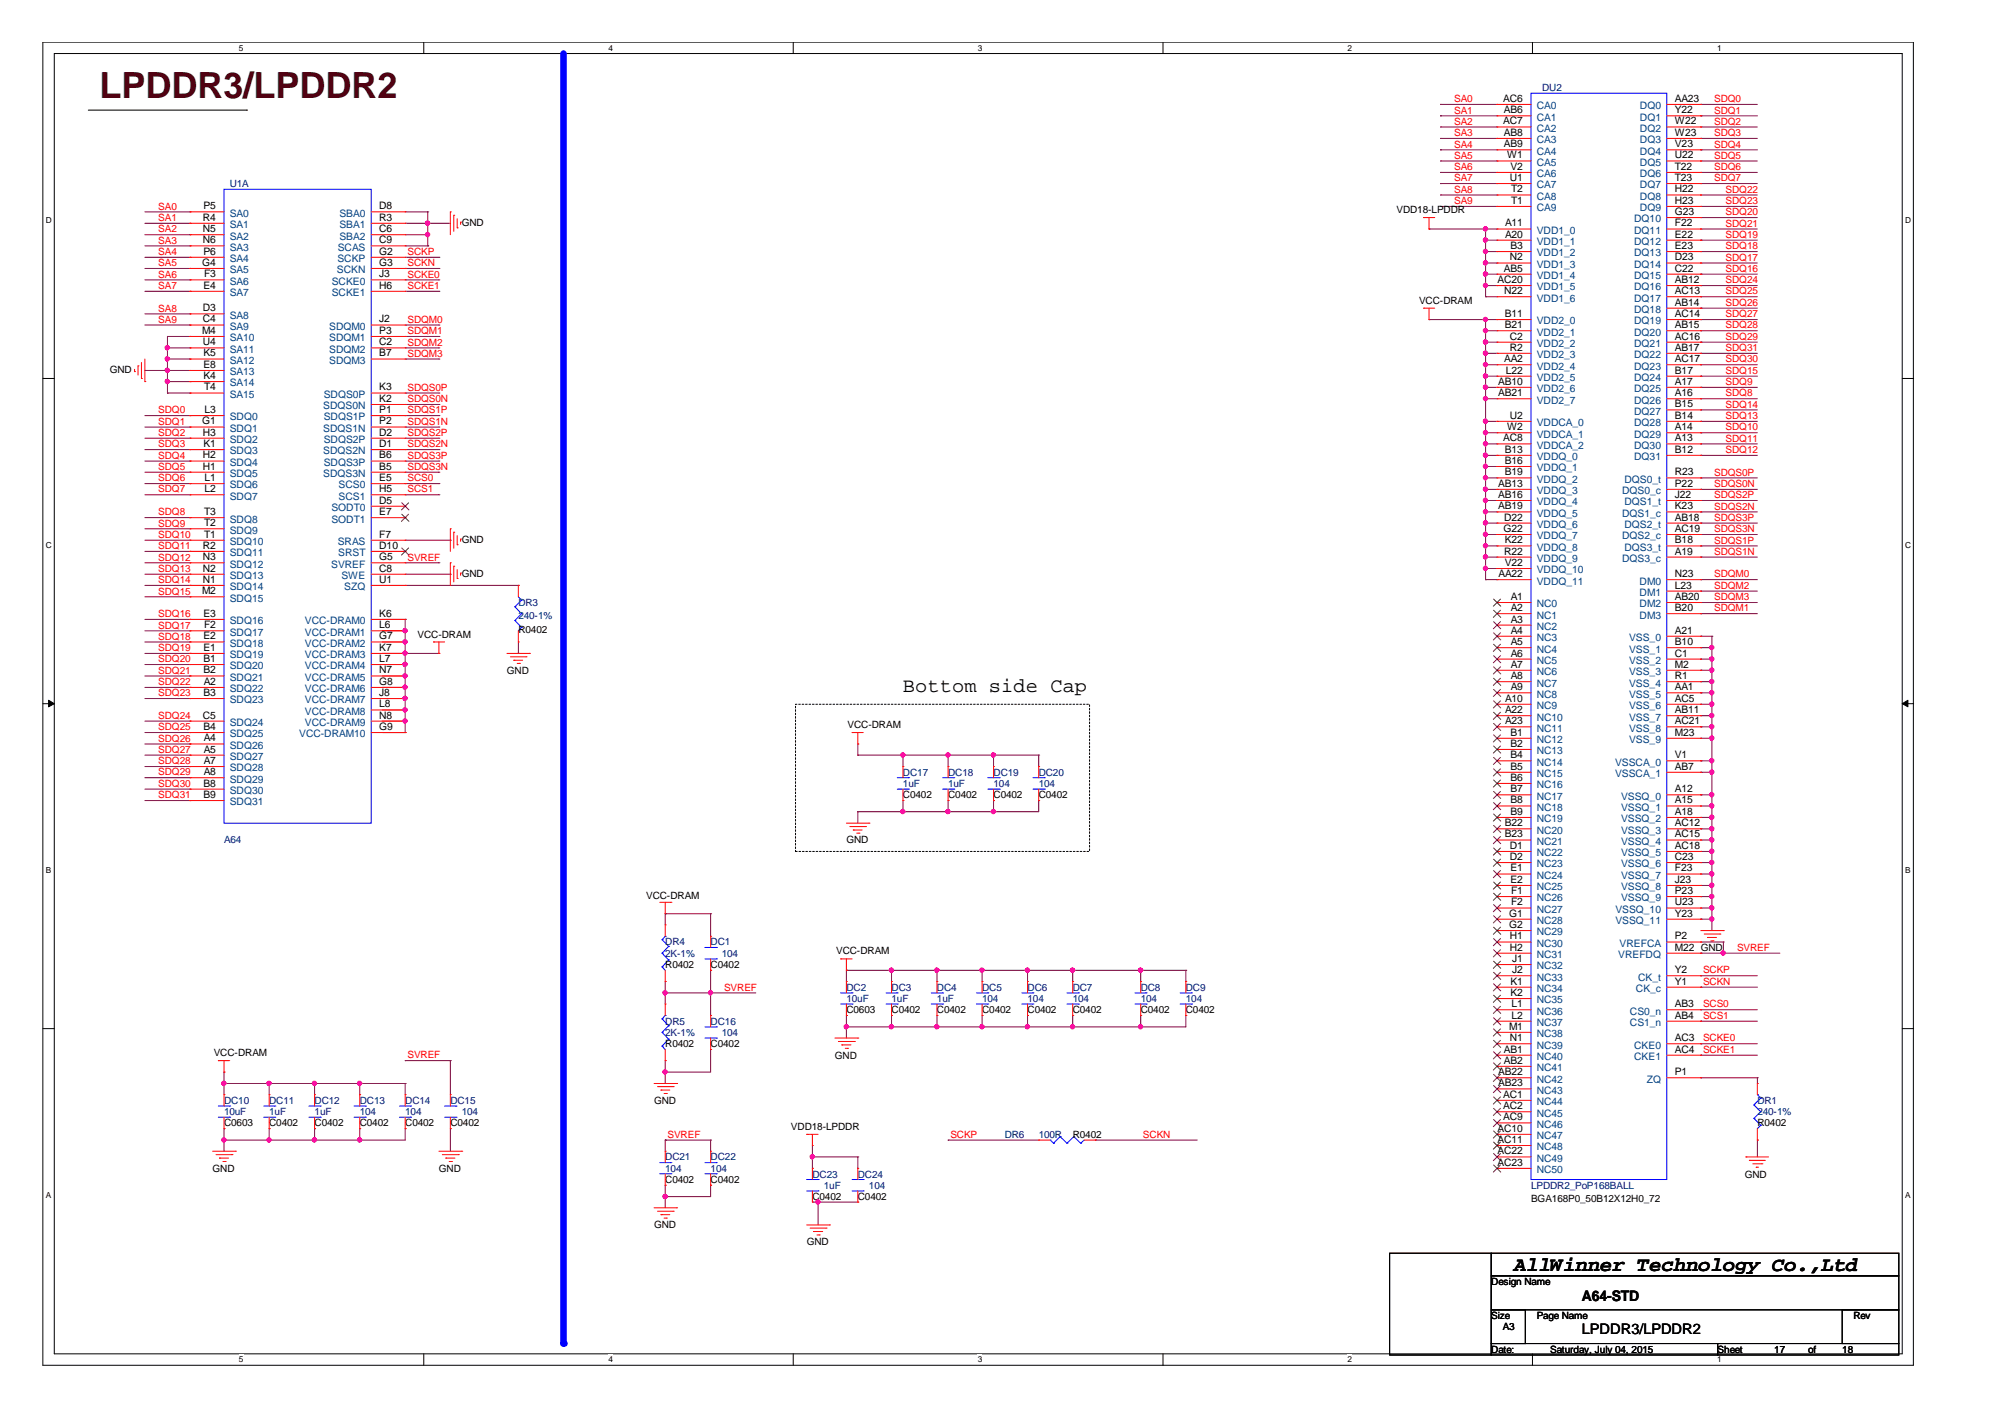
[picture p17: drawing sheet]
<svg xmlns="http://www.w3.org/2000/svg" width="297mm" height="210mm" viewBox="0 0 297 210" stroke-linecap="round" stroke-linejoin="round" font-family="sans-serif">
<defs><g id="words">
<text font-size="5.3" fill="#400000" x="14.7" y="14.5">LPDDR3/LPDDR2</text>
<g font-size="3">
<text x="133.8" y="102.5">Bottom side Cap</text>
<text x="224.3" y="188.2">AllWinner Technology Co.,Ltd</text>
</g>
<g font-size="2.2">
<text x="234.4" y="197.7">LPDDR3/LPDDR2</text>
<text x="234.4" y="192.7">A64-STD</text>
</g>
<g font-size="1.5" fill="#f00">
<text x="215.4" y="15.1">SA0</text>
<text x="215.4" y="16.8">SA1</text>
<text x="254" y="15.1">SDQ0</text>
<text x="254" y="16.8">SDQ1</text>
<text x="215.4" y="21.9">SA4</text>
<text x="215.4" y="18.5">SA2</text>
<text x="215.4" y="20.2">SA3</text>
<text x="215.4" y="23.5">SA5</text>
<text x="254" y="18.5">SDQ2</text>
<text x="254" y="20.2">SDQ3</text>
<text x="254" y="21.9">SDQ4</text>
<text x="254" y="23.5">SDQ5</text>
<text x="215.4" y="25.2">SA6</text>
<text x="215.4" y="26.9">SA7</text>
<text x="215.4" y="28.5">SA8</text>
<text x="254" y="25.2">SDQ6</text>
<text x="254" y="26.9">SDQ7</text>
<text x="255.7" y="28.5">SDQ22</text>
<text x="23.5" y="31">SA0</text>
<text x="23.5" y="32.7">SA1</text>
<text x="23.5" y="34.4">SA2</text>
<text x="215.4" y="30.2">SA9</text>
<text x="255.7" y="31.9">SDQ20</text>
<text x="255.7" y="30.2">SDQ23</text>
<text x="255.7" y="35.2">SDQ19</text>
<text x="255.7" y="33.6">SDQ21</text>
<text x="23.5" y="36.1">SA3</text>
<text x="23.5" y="37.8">SA4</text>
<text x="23.5" y="39.4">SA5</text>
<text x="23.5" y="41.1">SA6</text>
<text x="60.4" y="41.1">SCKE0</text>
<text x="60.4" y="39.4">SCKN</text>
<text x="60.4" y="37.8">SCKP</text>
<text x="255.7" y="42">SDQ24</text>
<text x="255.7" y="38.6">SDQ17</text>
<text x="255.7" y="36.9">SDQ18</text>
<text x="255.7" y="40.3">SDQ16</text>
<text x="23.5" y="42.8">SA7</text>
<text x="23.5" y="47.8">SA9</text>
<text x="23.5" y="46.2">SA8</text>
<text x="60.4" y="42.8">SCKE1</text>
<text x="60.4" y="47.8">SDQM0</text>
<text x="255.7" y="47">SDQ27</text>
<text x="255.7" y="43.6">SDQ25</text>
<text x="255.7" y="45.3">SDQ26</text>
<text x="60.4" y="52.8">SDQM3</text>
<text x="60.4" y="51.2">SDQM2</text>
<text x="60.4" y="49.5">SDQM1</text>
<text x="255.7" y="53.7">SDQ30</text>
<text x="255.7" y="50.3">SDQ29</text>
<text x="255.7" y="52">SDQ31</text>
<text x="255.7" y="48.7">SDQ28</text>
<text x="60.4" y="57.9">SDQS0P</text>
<text x="60.4" y="59.6">SDQS0N</text>
<text x="255.7" y="55.4">SDQ15</text>
<text x="255.7" y="58.7">SDQ8</text>
<text x="255.7" y="57">SDQ9</text>
<text x="23.5" y="61.2">SDQ0</text>
<text x="23.5" y="62.9">SDQ1</text>
<text x="23.5" y="64.6">SDQ2</text>
<text x="60.4" y="64.6">SDQS2P</text>
<text x="60.4" y="62.9">SDQS1N</text>
<text x="60.4" y="61.2">SDQS1P</text>
<text x="255.7" y="60.4">SDQ14</text>
<text x="255.7" y="63.8">SDQ10</text>
<text x="255.7" y="65.4">SDQ11</text>
<text x="255.7" y="62.1">SDQ13</text>
<text x="23.5" y="66.3">SDQ3</text>
<text x="23.5" y="68">SDQ4</text>
<text x="23.5" y="69.6">SDQ5</text>
<text x="23.5" y="71.3">SDQ6</text>
<text x="60.4" y="71.3">SCS0</text>
<text x="60.4" y="66.3">SDQS2N</text>
<text x="60.4" y="69.6">SDQS3N</text>
<text x="60.4" y="68">SDQS3P</text>
<text x="254" y="70.5">SDQS0P</text>
<text x="255.7" y="67.1">SDQ12</text>
<text x="23.5" y="78">SDQ9</text>
<text x="23.5" y="76.3">SDQ8</text>
<text x="23.5" y="73">SDQ7</text>
<text x="60.4" y="73">SCS1</text>
<text x="254" y="77.1">SDQS3P</text>
<text x="254" y="73.8">SDQS2P</text>
<text x="254" y="75.5">SDQS2N</text>
<text x="254" y="72.2">SDQS0N</text>
<text x="23.5" y="79.7">SDQ10</text>
<text x="23.5" y="83">SDQ12</text>
<text x="23.5" y="81.3">SDQ11</text>
<text x="60.4" y="83">SVREF</text>
<text x="254" y="78.8">SDQS3N</text>
<text x="254" y="82.2">SDQS1N</text>
<text x="254" y="80.5">SDQS1P</text>
<text x="23.5" y="88.1">SDQ15</text>
<text x="23.5" y="86.4">SDQ14</text>
<text x="23.5" y="84.7">SDQ13</text>
<text x="254" y="88.9">SDQM3</text>
<text x="254" y="85.5">SDQM0</text>
<text x="254" y="87.2">SDQM2</text>
<text x="23.5" y="91.4">SDQ16</text>
<text x="23.5" y="93.1">SDQ17</text>
<text x="23.5" y="94.8">SDQ18</text>
<text x="254" y="90.6">SDQM1</text>
<text x="23.5" y="96.4">SDQ19</text>
<text x="23.5" y="98.1">SDQ20</text>
<text x="23.5" y="99.8">SDQ21</text>
<text x="23.5" y="101.5">SDQ22</text>
<text x="23.5" y="103.1">SDQ23</text>
<text x="23.5" y="106.5">SDQ24</text>
<text x="23.5" y="108.2">SDQ25</text>
<text x="23.5" y="109.9">SDQ26</text>
<text x="23.5" y="111.5">SDQ27</text>
<text x="23.5" y="113.2">SDQ28</text>
<text x="23.5" y="114.9">SDQ29</text>
<text x="23.5" y="116.6">SDQ30</text>
<text x="23.5" y="118.3">SDQ31</text>
<text x="257.3" y="140.9">SVREF</text>
<text x="107.3" y="146.7">SVREF</text>
<text x="252.3" y="149.2">SCS0</text>
<text x="252.3" y="145.9">SCKN</text>
<text x="252.3" y="144.2">SCKP</text>
<text x="252.3" y="150.9">SCS1</text>
<text x="252.3" y="156">SCKE1</text>
<text x="252.3" y="154.3">SCKE0</text>
<text x="60.4" y="156.8">SVREF</text>
<text x="98.9" y="168.5">SVREF</text>
<text x="140.8" y="168.5">SCKP</text>
<text x="169.3" y="168.5">SCKN</text>
</g>
<g font-size="1.5">
<text x="222.7" y="15.1">AC6</text>
<text x="222.8" y="16.8">AB6</text>
<text x="248.1" y="15.1">AA23</text>
<text x="248.1" y="16.8">Y22</text>
<text x="222.7" y="18.4">AC7</text>
<text x="222.8" y="20.1">AB8</text>
<text x="222.8" y="21.8">AB9</text>
<text x="223.3" y="23.5">W1</text>
<text x="248.1" y="18.4">W22</text>
<text x="248.1" y="20.1">W23</text>
<text x="248.1" y="21.8">V23</text>
<text x="248.1" y="23.5">U22</text>
<text x="223.7" y="26.8">U1</text>
<text x="223.8" y="25.2">V2</text>
<text x="223.9" y="28.5">T2</text>
<text x="248.1" y="25.2">T22</text>
<text x="248.1" y="26.8">T23</text>
<text x="248.1" y="28.5">H22</text>
<text x="30.1" y="34.4">N5</text>
<text x="30.1" y="32.7">R4</text>
<text x="30.1" y="31">P5</text>
<text x="56.2" y="31">D8</text>
<text x="56.2" y="32.7">R3</text>
<text x="56.2" y="34.4">C6</text>
<text x="68.4" y="33.4">GND</text>
<text x="206.9" y="31.6">VDD18-LPDDR</text>
<text x="223" y="33.5">A11</text>
<text x="223" y="35.2">A20</text>
<text x="223.9" y="30.2">T1</text>
<text x="248.1" y="30.2">H23</text>
<text x="248.1" y="31.8">G23</text>
<text x="248.1" y="33.5">F22</text>
<text x="248.1" y="35.2">E22</text>
<text x="30" y="39.4">G4</text>
<text x="30.1" y="36">N6</text>
<text x="30.1" y="37.7">P6</text>
<text x="30.2" y="41.1">F3</text>
<text x="56.2" y="36">C9</text>
<text x="56.2" y="39.4">G3</text>
<text x="56.2" y="37.7">G2</text>
<text x="56.2" y="41.1">J3</text>
<text x="221.9" y="41.9">AC20</text>
<text x="222.8" y="40.2">AB5</text>
<text x="223.7" y="38.6">N2</text>
<text x="223.8" y="36.9">B3</text>
<text x="248.1" y="36.9">E23</text>
<text x="248.1" y="38.6">D23</text>
<text x="248.1" y="40.2">C22</text>
<text x="248.1" y="41.9">AB12</text>
<text x="30.1" y="46.1">D3</text>
<text x="30.1" y="47.8">C4</text>
<text x="30.1" y="42.8">E4</text>
<text x="56.2" y="47.8">J2</text>
<text x="56.2" y="42.8">H6</text>
<text x="210.2" y="45">VCC-DRAM</text>
<text x="222.8" y="43.6">N22</text>
<text x="222.9" y="47">B11</text>
<text x="248.1" y="43.6">AC13</text>
<text x="248.1" y="45.3">AB14</text>
<text x="248.1" y="47">AC14</text>
<text x="29.9" y="49.5">M4</text>
<text x="30.1" y="51.2">U4</text>
<text x="30.1" y="52.8">K5</text>
<text x="56.2" y="49.5">P3</text>
<text x="56.2" y="51.2">C2</text>
<text x="56.2" y="52.8">B7</text>
<text x="222.8" y="53.7">AA2</text>
<text x="222.9" y="48.6">B21</text>
<text x="223.7" y="50.3">C2</text>
<text x="223.7" y="52">R2</text>
<text x="248.1" y="48.6">AB15</text>
<text x="248.1" y="50.3">AC16</text>
<text x="248.1" y="52">AB17</text>
<text x="248.1" y="53.7">AC17</text>
<text x="16.3" y="55.2">GND</text>
<text x="30.1" y="54.5">E8</text>
<text x="30.1" y="56.1">K4</text>
<text x="30.3" y="57.8">T4</text>
<text x="56.2" y="59.5">K2</text>
<text x="56.2" y="57.8">K3</text>
<text x="222" y="57">AB10</text>
<text x="222" y="58.7">AB21</text>
<text x="223.1" y="55.3">L22</text>
<text x="248.1" y="55.3">B17</text>
<text x="248.1" y="57">A17</text>
<text x="248.1" y="58.7">A16</text>
<text x="30" y="62.9">G1</text>
<text x="30.1" y="64.5">H3</text>
<text x="30.3" y="61.2">L3</text>
<text x="56.2" y="61.2">P1</text>
<text x="56.2" y="62.9">P2</text>
<text x="56.2" y="64.5">D2</text>
<text x="222.7" y="65.4">AC8</text>
<text x="223.3" y="63.7">W2</text>
<text x="223.7" y="62">U2</text>
<text x="248.1" y="60.3">B15</text>
<text x="248.1" y="62">B14</text>
<text x="248.1" y="63.7">A14</text>
<text x="248.1" y="65.4">A13</text>
<text x="30.1" y="67.9">H2</text>
<text x="30.1" y="69.6">H1</text>
<text x="30.1" y="66.2">K1</text>
<text x="30.3" y="71.3">L1</text>
<text x="56.2" y="71.3">E5</text>
<text x="56.2" y="66.2">D1</text>
<text x="56.2" y="67.9">B6</text>
<text x="56.2" y="69.6">B5</text>
<text x="222.9" y="67.1">B13</text>
<text x="222.9" y="68.7">B16</text>
<text x="222.9" y="70.4">B19</text>
<text x="248.1" y="67.1">B12</text>
<text x="248.1" y="70.4">R23</text>
<text x="30.3" y="76.3">T3</text>
<text x="30.3" y="77.9">T2</text>
<text x="30.3" y="72.9">L2</text>
<text x="56.2" y="74.6">D5</text>
<text x="56.2" y="76.3">E7</text>
<text x="56.2" y="72.9">H5</text>
<text x="222" y="72.1">AB13</text>
<text x="222" y="73.8">AB16</text>
<text x="222" y="75.5">AB19</text>
<text x="222.8" y="77.1">D22</text>
<text x="248.1" y="72.1">P22</text>
<text x="248.1" y="73.8">J22</text>
<text x="248.1" y="75.5">K23</text>
<text x="248.1" y="77.1">AB18</text>
<text x="30.1" y="81.3">R2</text>
<text x="30.1" y="83">N3</text>
<text x="30.3" y="79.6">T1</text>
<text x="56.2" y="79.6">F7</text>
<text x="56.2" y="83">G5</text>
<text x="56.2" y="81.3">D10</text>
<text x="68.4" y="80.4">GND</text>
<text x="222.8" y="78.8">G22</text>
<text x="222.8" y="82.1">R22</text>
<text x="222.9" y="80.5">K22</text>
<text x="222.9" y="83.8">V22</text>
<text x="248.1" y="78.8">AC19</text>
<text x="248.1" y="80.5">B18</text>
<text x="248.1" y="82.1">A19</text>
<text x="29.9" y="88">M2</text>
<text x="30.1" y="84.7">N2</text>
<text x="30.1" y="86.3">N1</text>
<text x="56.2" y="84.7">C8</text>
<text x="56.2" y="86.3">U1</text>
<text x="68.4" y="85.4">GND</text>
<text x="222" y="85.5">AA22</text>
<text x="223.8" y="88.9">A1</text>
<text x="248.1" y="85.5">N23</text>
<text x="248.1" y="87.2">L23</text>
<text x="248.1" y="88.9">AB20</text>
<text x="30.1" y="91.4">E3</text>
<text x="30.1" y="94.7">E2</text>
<text x="30.2" y="93.1">F2</text>
<text x="56.2" y="91.4">K6</text>
<text x="56.2" y="93.1">L6</text>
<text x="56.2" y="94.7">G7</text>
<text x="61.8" y="94.5">VCC-DRAM</text>
<text x="76.8" y="93.8">R0402</text>
<text x="223.8" y="90.5">A2</text>
<text x="223.8" y="92.2">A3</text>
<text x="223.8" y="93.9">A4</text>
<text x="223.8" y="95.6">A5</text>
<text x="248.1" y="90.5">B20</text>
<text x="248.1" y="93.9">A21</text>
<text x="248.1" y="95.6">B10</text>
<text x="30.1" y="96.4">E1</text>
<text x="30.1" y="98.1">B1</text>
<text x="30.1" y="99.8">B2</text>
<text x="30.2" y="101.4">A2</text>
<text x="56.2" y="96.4">K7</text>
<text x="56.2" y="98.1">L7</text>
<text x="56.2" y="99.8">N7</text>
<text x="56.2" y="101.4">G8</text>
<text x="75.1" y="99.8">GND</text>
<text x="223.8" y="97.3">A6</text>
<text x="223.8" y="98.9">A7</text>
<text x="223.8" y="100.6">A8</text>
<text x="248.1" y="97.3">C1</text>
<text x="248.1" y="98.9">M2</text>
<text x="248.1" y="100.6">R1</text>
<text x="30.1" y="106.4">C5</text>
<text x="30.1" y="103.1">B3</text>
<text x="56.2" y="103.1">J8</text>
<text x="56.2" y="104.8">L8</text>
<text x="56.2" y="106.4">N8</text>
<text x="125.6" y="107.8">VCC-DRAM</text>
<text x="223" y="103.9">A10</text>
<text x="223" y="105.6">A22</text>
<text x="223" y="107.3">A23</text>
<text x="223.8" y="102.2">A9</text>
<text x="248.1" y="102.2">AA1</text>
<text x="248.1" y="103.9">AC5</text>
<text x="248.1" y="105.6">AB11</text>
<text x="248.1" y="107.3">AC21</text>
<text x="30.1" y="108.1">B4</text>
<text x="30.2" y="111.5">A5</text>
<text x="30.2" y="109.8">A4</text>
<text x="30.2" y="113.2">A7</text>
<text x="56.2" y="108.1">G9</text>
<text x="223.8" y="109">B1</text>
<text x="223.8" y="110.6">B2</text>
<text x="223.8" y="112.3">B4</text>
<text x="248.1" y="109">M23</text>
<text x="248.1" y="112.3">V1</text>
<text x="30.1" y="116.5">B8</text>
<text x="30.1" y="118.2">B9</text>
<text x="30.2" y="114.8">A8</text>
<text x="133.8" y="118.3">C0402</text>
<text x="140.5" y="118.3">C0402</text>
<text x="147.2" y="118.3">C0402</text>
<text x="153.9" y="118.3">C0402</text>
<text x="223.8" y="114">B5</text>
<text x="223.8" y="115.7">B6</text>
<text x="223.8" y="117.4">B7</text>
<text x="223.8" y="119">B8</text>
<text x="248.1" y="114">AB7</text>
<text x="248.1" y="117.4">A12</text>
<text x="248.1" y="119">A15</text>
<text x="125.4" y="124.9">GND</text>
<text x="222.9" y="122.4">B22</text>
<text x="222.9" y="124.1">B23</text>
<text x="223.7" y="125.7">D1</text>
<text x="223.8" y="120.7">B9</text>
<text x="248.1" y="120.7">A18</text>
<text x="248.1" y="122.4">AC12</text>
<text x="248.1" y="124.1">AC15</text>
<text x="248.1" y="125.7">AC18</text>
<text x="223.7" y="127.4">D2</text>
<text x="223.8" y="129.1">E1</text>
<text x="223.8" y="130.8">E2</text>
<text x="248.1" y="127.4">C23</text>
<text x="248.1" y="129.1">F23</text>
<text x="248.1" y="130.8">J23</text>
<text x="95.7" y="133.2">VCC-DRAM</text>
<text x="223.6" y="135.8">G1</text>
<text x="223.6" y="137.5">G2</text>
<text x="223.9" y="132.4">F1</text>
<text x="223.9" y="134.1">F2</text>
<text x="248.1" y="132.4">P23</text>
<text x="248.1" y="134.1">U23</text>
<text x="248.1" y="135.8">Y23</text>
<text x="98.6" y="143.4">R0402</text>
<text x="105.3" y="143.4">C0402</text>
<text x="123.9" y="141.4">VCC-DRAM</text>
<text x="223.7" y="139.2">H1</text>
<text x="223.7" y="140.8">H2</text>
<text x="224" y="142.5">J1</text>
<text x="248.1" y="139.2">P2</text>
<text x="248.1" y="140.8">M22 GND</text>
<text x="223.8" y="145.9">K1</text>
<text x="223.8" y="147.5">K2</text>
<text x="223.9" y="149.2">L1</text>
<text x="224" y="144.2">J2</text>
<text x="248.1" y="144.2">Y2</text>
<text x="248.1" y="145.9">Y1</text>
<text x="248.1" y="149.2">AB3</text>
<text x="98.6" y="155.1">R0402</text>
<text x="105.3" y="155.1">C0402</text>
<text x="125.4" y="150.1">C0603</text>
<text x="132.1" y="150.1">C0402</text>
<text x="138.8" y="150.1">C0402</text>
<text x="145.5" y="150.1">C0402</text>
<text x="152.2" y="150.1">C0402</text>
<text x="158.9" y="150.1">C0402</text>
<text x="169" y="150.1">C0402</text>
<text x="175.7" y="150.1">C0402</text>
<text x="222.8" y="155.9">AB1</text>
<text x="223.6" y="152.5">M1</text>
<text x="223.7" y="154.2">N1</text>
<text x="223.9" y="150.9">L2</text>
<text x="248.1" y="150.9">AB4</text>
<text x="248.1" y="154.2">AC3</text>
<text x="248.1" y="155.9">AC4</text>
<text x="31.7" y="156.5">VCC-DRAM</text>
<text x="123.7" y="156.8">GND</text>
<text x="222" y="159.3">AB22</text>
<text x="222" y="160.9">AB23</text>
<text x="222.8" y="157.6">AB2</text>
<text x="248.1" y="159.3">P1</text>
<text x="33.2" y="166.8">C0603</text>
<text x="39.9" y="166.8">C0402</text>
<text x="46.6" y="166.8">C0402</text>
<text x="53.3" y="166.8">C0402</text>
<text x="60" y="166.8">C0402</text>
<text x="66.7" y="166.8">C0402</text>
<text x="96.9" y="163.5">GND</text>
<text x="117.2" y="167.4">VDD18-LPDDR</text>
<text x="221.9" y="167.7">AC10</text>
<text x="222.7" y="162.6">AC1</text>
<text x="222.7" y="164.3">AC2</text>
<text x="222.7" y="166">AC9</text>
<text x="260.3" y="166.8">R0402</text>
<text x="31.5" y="173.6">GND</text>
<text x="65" y="173.6">GND</text>
<text x="158.9" y="168.5">R0402</text>
<text x="221.9" y="169.3">AC11</text>
<text x="221.9" y="171">AC22</text>
<text x="221.9" y="172.7">AC23</text>
<text x="98.6" y="175.2">C0402</text>
<text x="105.3" y="175.2">C0402</text>
<text x="120.4" y="177.8">C0402</text>
<text x="127.1" y="177.8">C0402</text>
<text x="226.8" y="178.1">BGA168P0_50B12X12H0_72</text>
<text x="258.5" y="174.4">GND</text>
<text x="96.9" y="182">GND</text>
<text x="119.5" y="184.5">GND</text>
<text x="220.9" y="190.3">Design Name</text>
<text x="220.9" y="195.4">Size</text>
<text x="222.6" y="197">A3</text>
<text x="227.7" y="195.4">Page Name</text>
<text x="274.6" y="195.4">Rev</text>
<text x="220.9" y="200.4">Date:</text>
<text x="229.7" y="200.4">Saturday, July 04, 2015</text>
<text x="254.5" y="200.4">Sheet</text>
<text x="262.8" y="200.4">17</text>
<text x="267.9" y="200.4">of</text>
<text x="272.9" y="200.4">18</text>
</g>
<g font-size="1.5" fill="#004080">
<text x="227.7" y="16.2">CA0</text>
<text x="227.7" y="17.9">CA1</text>
<text x="243" y="16.2">DQ0</text>
<text x="243" y="17.9">DQ1</text>
<text x="227.7" y="19.5">CA2</text>
<text x="227.7" y="21.2">CA3</text>
<text x="227.7" y="22.9">CA4</text>
<text x="243" y="19.5">DQ2</text>
<text x="243" y="21.2">DQ3</text>
<text x="243" y="22.9">DQ4</text>
<text x="227.7" y="24.6">CA5</text>
<text x="227.7" y="26.3">CA6</text>
<text x="227.7" y="27.9">CA7</text>
<text x="227.7" y="29.6">CA8</text>
<text x="243" y="24.6">DQ5</text>
<text x="243" y="26.3">DQ6</text>
<text x="243" y="27.9">DQ7</text>
<text x="243" y="29.6">DQ8</text>
<text x="34" y="35.5">SA2</text>
<text x="34" y="32.1">SA0</text>
<text x="34" y="33.8">SA1</text>
<text x="50.3" y="32.1">SBA0</text>
<text x="50.3" y="33.8">SBA1</text>
<text x="50.3" y="35.5">SBA2</text>
<text x="227.7" y="31.3">CA9</text>
<text x="227.7" y="34.6">VDD1_0</text>
<text x="242.1" y="32.9">DQ10</text>
<text x="242.1" y="34.6">DQ11</text>
<text x="243" y="31.3">DQ9</text>
<text x="34" y="38.8">SA4</text>
<text x="34" y="40.5">SA5</text>
<text x="34" y="37.1">SA3</text>
<text x="49.9" y="40.5">SCKN</text>
<text x="50" y="38.8">SCKP</text>
<text x="50" y="37.1">SCAS</text>
<text x="227.7" y="36.3">VDD1_1</text>
<text x="227.7" y="38">VDD1_2</text>
<text x="227.7" y="39.7">VDD1_3</text>
<text x="227.7" y="41.3">VDD1_4</text>
<text x="242.1" y="36.3">DQ12</text>
<text x="242.1" y="38">DQ13</text>
<text x="242.1" y="39.7">DQ14</text>
<text x="242.1" y="41.3">DQ15</text>
<text x="34" y="42.2">SA6</text>
<text x="34" y="43.9">SA7</text>
<text x="34" y="47.2">SA8</text>
<text x="49.1" y="42.2">SCKE0</text>
<text x="49.1" y="43.9">SCKE1</text>
<text x="227.7" y="43">VDD1_5</text>
<text x="227.7" y="44.7">VDD1_6</text>
<text x="242.1" y="43">DQ16</text>
<text x="242.1" y="44.7">DQ17</text>
<text x="242.1" y="46.4">DQ18</text>
<text x="34" y="50.6">SA10</text>
<text x="34" y="52.3">SA11</text>
<text x="34" y="53.9">SA12</text>
<text x="34" y="48.9">SA9</text>
<text x="48.8" y="48.9">SDQM0</text>
<text x="48.8" y="50.6">SDQM1</text>
<text x="48.8" y="52.3">SDQM2</text>
<text x="48.8" y="53.9">SDQM3</text>
<text x="227.7" y="48.1">VDD2_0</text>
<text x="227.7" y="49.7">VDD2_1</text>
<text x="227.7" y="51.4">VDD2_2</text>
<text x="227.7" y="53.1">VDD2_3</text>
<text x="242.1" y="48.1">DQ19</text>
<text x="242.1" y="49.7">DQ20</text>
<text x="242.1" y="51.4">DQ21</text>
<text x="242.1" y="53.1">DQ22</text>
<text x="34" y="55.6">SA13</text>
<text x="34" y="57.2">SA14</text>
<text x="34" y="58.9">SA15</text>
<text x="48" y="58.9">SDQS0P</text>
<text x="227.7" y="54.8">VDD2_4</text>
<text x="227.7" y="56.4">VDD2_5</text>
<text x="227.7" y="58.1">VDD2_6</text>
<text x="227.7" y="59.8">VDD2_7</text>
<text x="242.1" y="54.8">DQ23</text>
<text x="242.1" y="56.4">DQ24</text>
<text x="242.1" y="58.1">DQ25</text>
<text x="242.1" y="59.8">DQ26</text>
<text x="34" y="62.3">SDQ0</text>
<text x="34" y="64">SDQ1</text>
<text x="34" y="65.6">SDQ2</text>
<text x="47.9" y="60.6">SDQS0N</text>
<text x="47.9" y="64">SDQS1N</text>
<text x="48" y="62.3">SDQS1P</text>
<text x="48" y="65.6">SDQS2P</text>
<text x="227.7" y="63.1">VDDCA_0</text>
<text x="227.7" y="64.8">VDDCA_1</text>
<text x="242.1" y="61.4">DQ27</text>
<text x="242.1" y="63.1">DQ28</text>
<text x="242.1" y="64.8">DQ29</text>
<text x="34" y="67.3">SDQ3</text>
<text x="34" y="69">SDQ4</text>
<text x="34" y="70.7">SDQ5</text>
<text x="47.9" y="67.3">SDQS2N</text>
<text x="47.9" y="70.7">SDQS3N</text>
<text x="48" y="69">SDQS3P</text>
<text x="227.7" y="66.5">VDDCA_2</text>
<text x="227.7" y="68.2">VDDQ_0</text>
<text x="227.7" y="69.8">VDDQ_1</text>
<text x="227.7" y="71.5">VDDQ_2</text>
<text x="240.7" y="71.5">DQS0_t</text>
<text x="242.1" y="66.5">DQ30</text>
<text x="242.1" y="68.2">DQ31</text>
<text x="34" y="72.4">SDQ6</text>
<text x="34" y="74">SDQ7</text>
<text x="34" y="77.4">SDQ8</text>
<text x="49.1" y="75.7">SODT0</text>
<text x="49.1" y="77.4">SODT1</text>
<text x="50.2" y="72.4">SCS0</text>
<text x="50.2" y="74">SCS1</text>
<text x="227.7" y="73.2">VDDQ_3</text>
<text x="227.7" y="74.9">VDDQ_4</text>
<text x="227.7" y="76.6">VDDQ_5</text>
<text x="240.3" y="73.2">DQS0_c</text>
<text x="240.3" y="76.6">DQS1_c</text>
<text x="240.7" y="74.9">DQS1_t</text>
<text x="34" y="80.7">SDQ10</text>
<text x="34" y="82.4">SDQ11</text>
<text x="34" y="79.1">SDQ9</text>
<text x="50" y="80.7">SRAS</text>
<text x="50.1" y="82.4">SRST</text>
<text x="227.7" y="78.2">VDDQ_6</text>
<text x="227.7" y="79.9">VDDQ_7</text>
<text x="227.7" y="81.6">VDDQ_8</text>
<text x="227.7" y="83.2">VDDQ_9</text>
<text x="240.3" y="79.9">DQS2_c</text>
<text x="240.3" y="83.2">DQS3_c</text>
<text x="240.7" y="78.2">DQS2_t</text>
<text x="240.7" y="81.6">DQS3_t</text>
<text x="34" y="84.1">SDQ12</text>
<text x="34" y="85.8">SDQ13</text>
<text x="34" y="87.4">SDQ14</text>
<text x="34" y="89.1">SDQ15</text>
<text x="49.1" y="84.1">SVREF</text>
<text x="50.6" y="85.8">SWE</text>
<text x="51" y="87.4">SZQ</text>
<text x="227.7" y="90">NC0</text>
<text x="227.7" y="84.9">VDDQ_10</text>
<text x="227.7" y="86.6">VDDQ_11</text>
<text x="242.9" y="86.6">DM0</text>
<text x="242.9" y="88.3">DM1</text>
<text x="242.9" y="90">DM2</text>
<text x="34" y="92.5">SDQ16</text>
<text x="34" y="94.2">SDQ17</text>
<text x="34" y="95.8">SDQ18</text>
<text x="45.2" y="92.5">VCC-DRAM0</text>
<text x="45.2" y="94.2">VCC-DRAM1</text>
<text x="45.2" y="95.8">VCC-DRAM2</text>
<text x="227.7" y="91.6">NC1</text>
<text x="227.7" y="93.3">NC2</text>
<text x="227.7" y="95">NC3</text>
<text x="241.3" y="95">VSS_0</text>
<text x="242.9" y="91.6">DM3</text>
<text x="34" y="97.5">SDQ19</text>
<text x="34" y="99.2">SDQ20</text>
<text x="34" y="100.9">SDQ21</text>
<text x="45.2" y="97.5">VCC-DRAM3</text>
<text x="45.2" y="99.2">VCC-DRAM4</text>
<text x="45.2" y="100.9">VCC-DRAM5</text>
<text x="227.7" y="96.7">NC4</text>
<text x="227.7" y="98.4">NC5</text>
<text x="227.7" y="100">NC6</text>
<text x="227.7" y="101.7">NC7</text>
<text x="241.3" y="96.7">VSS_1</text>
<text x="241.3" y="98.4">VSS_2</text>
<text x="241.3" y="100">VSS_3</text>
<text x="241.3" y="101.7">VSS_4</text>
<text x="34" y="102.5">SDQ22</text>
<text x="34" y="104.2">SDQ23</text>
<text x="34" y="107.5">SDQ24</text>
<text x="45.2" y="102.5">VCC-DRAM6</text>
<text x="45.2" y="104.2">VCC-DRAM7</text>
<text x="45.2" y="105.9">VCC-DRAM8</text>
<text x="45.2" y="107.5">VCC-DRAM9</text>
<text x="227.7" y="103.3">NC8</text>
<text x="227.7" y="105">NC9</text>
<text x="227.7" y="106.7">NC10</text>
<text x="241.3" y="103.3">VSS_5</text>
<text x="241.3" y="105">VSS_6</text>
<text x="241.3" y="106.7">VSS_7</text>
<text x="34" y="112.6">SDQ27</text>
<text x="34" y="110.9">SDQ26</text>
<text x="34" y="109.2">SDQ25</text>
<text x="44.3" y="109.2">VCC-DRAM10</text>
<text x="227.7" y="108.4">NC11</text>
<text x="227.7" y="110.1">NC12</text>
<text x="227.7" y="111.7">NC13</text>
<text x="227.7" y="113.4">NC14</text>
<text x="239.3" y="113.4">VSSCA_0</text>
<text x="241.3" y="108.4">VSS_8</text>
<text x="241.3" y="110.1">VSS_9</text>
<text x="34" y="114.3">SDQ28</text>
<text x="34" y="115.9">SDQ29</text>
<text x="34" y="117.6">SDQ30</text>
<text x="34" y="119.3">SDQ31</text>
<text x="227.7" y="115.1">NC15</text>
<text x="227.7" y="116.8">NC16</text>
<text x="227.7" y="118.5">NC17</text>
<text x="239.3" y="115.1">VSSCA_1</text>
<text x="240.2" y="118.5">VSSQ_0</text>
<text x="227.7" y="120.1">NC18</text>
<text x="227.7" y="121.8">NC19</text>
<text x="227.7" y="123.5">NC20</text>
<text x="227.7" y="125.2">NC21</text>
<text x="240.2" y="120.1">VSSQ_1</text>
<text x="240.2" y="121.8">VSSQ_2</text>
<text x="240.2" y="123.5">VSSQ_3</text>
<text x="240.2" y="125.2">VSSQ_4</text>
<text x="227.7" y="126.8">NC22</text>
<text x="227.7" y="128.5">NC23</text>
<text x="227.7" y="130.2">NC24</text>
<text x="227.7" y="131.9">NC25</text>
<text x="240.2" y="126.8">VSSQ_5</text>
<text x="240.2" y="128.5">VSSQ_6</text>
<text x="240.2" y="130.2">VSSQ_7</text>
<text x="240.2" y="131.9">VSSQ_8</text>
<text x="227.7" y="133.5">NC26</text>
<text x="227.7" y="135.2">NC27</text>
<text x="227.7" y="136.9">NC28</text>
<text x="239.3" y="135.2">VSSQ_10</text>
<text x="239.3" y="136.9">VSSQ_11</text>
<text x="240.2" y="133.5">VSSQ_9</text>
<text x="227.7" y="138.6">NC29</text>
<text x="227.7" y="140.3">NC30</text>
<text x="227.7" y="141.9">NC31</text>
<text x="227.7" y="143.6">NC32</text>
<text x="239.7" y="141.9">VREFDQ</text>
<text x="239.9" y="140.3">VREFCA</text>
<text x="227.7" y="145.3">NC33</text>
<text x="227.7" y="147">NC34</text>
<text x="227.7" y="148.6">NC35</text>
<text x="242.4" y="147">CK_c</text>
<text x="242.7" y="145.3">CK_t</text>
<text x="227.7" y="150.3">NC36</text>
<text x="227.7" y="152">NC37</text>
<text x="227.7" y="153.6">NC38</text>
<text x="227.7" y="155.3">NC39</text>
<text x="241.5" y="150.3">CS0_n</text>
<text x="241.5" y="152">CS1_n</text>
<text x="242.1" y="155.3">CKE0</text>
<text x="227.7" y="157">NC40</text>
<text x="227.7" y="158.7">NC41</text>
<text x="227.7" y="160.4">NC42</text>
<text x="242.1" y="157">CKE1</text>
<text x="244" y="160.4">ZQ</text>
<text x="227.7" y="162">NC43</text>
<text x="227.7" y="163.7">NC44</text>
<text x="227.7" y="165.4">NC45</text>
<text x="227.7" y="167.1">NC46</text>
<text x="227.7" y="168.8">NC47</text>
<text x="227.7" y="170.4">NC48</text>
<text x="227.7" y="172.1">NC49</text>
<text x="227.7" y="173.8">NC50</text>
</g>
<g font-size="1.5" fill="#000080">
<text x="228.5" y="13.5">DU2</text>
<text x="34" y="27.7">U1A</text>
<text x="76.8" y="89.8">DR3</text>
<text x="76.8" y="91.8">240-1%</text>
<text x="133.8" y="114.9">DC17</text>
<text x="133.8" y="116.6">1uF</text>
<text x="140.5" y="114.9">DC18</text>
<text x="140.5" y="116.6">1uF</text>
<text x="147.2" y="114.9">DC19</text>
<text x="147.2" y="116.6">104</text>
<text x="153.9" y="114.9">DC20</text>
<text x="153.9" y="116.6">104</text>
<text x="33.2" y="124.9">A64</text>
<text x="98.6" y="140.1">DR4</text>
<text x="98.6" y="141.7">2K-1%</text>
<text x="105.3" y="140.1">DC1</text>
<text x="106.9" y="141.7">104</text>
<text x="125.4" y="146.7">DC2</text>
<text x="125.4" y="148.4">10uF</text>
<text x="132.1" y="146.7">DC3</text>
<text x="132.1" y="148.4">1uF</text>
<text x="138.8" y="146.7">DC4</text>
<text x="138.8" y="148.4">1uF</text>
<text x="145.5" y="146.7">DC5</text>
<text x="145.5" y="148.4">104</text>
<text x="152.2" y="146.7">DC6</text>
<text x="152.2" y="148.4">104</text>
<text x="158.9" y="146.7">DC7</text>
<text x="158.9" y="148.4">104</text>
<text x="169" y="146.7">DC8</text>
<text x="169" y="148.4">104</text>
<text x="175.7" y="146.7">DC9</text>
<text x="175.7" y="148.4">104</text>
<text x="98.6" y="151.8">DR5</text>
<text x="98.6" y="153.5">2K-1%</text>
<text x="105.3" y="151.8">DC16</text>
<text x="106.9" y="153.5">104</text>
<text x="33.2" y="163.5">DC10</text>
<text x="33.2" y="165.2">10uF</text>
<text x="39.9" y="163.5">DC11</text>
<text x="39.9" y="165.2">1uF</text>
<text x="46.6" y="163.5">DC12</text>
<text x="46.6" y="165.2">1uF</text>
<text x="53.3" y="163.5">DC13</text>
<text x="53.3" y="165.2">104</text>
<text x="60" y="163.5">DC14</text>
<text x="60" y="165.2">104</text>
<text x="66.7" y="163.5">DC15</text>
<text x="68.4" y="165.2">104</text>
<text x="260.3" y="163.5">DR1</text>
<text x="260.3" y="165.2">240-1%</text>
<text x="98.6" y="171.9">DC21</text>
<text x="98.6" y="173.6">104</text>
<text x="105.3" y="171.9">DC22</text>
<text x="105.3" y="173.6">104</text>
<text x="148.8" y="168.5">DR6</text>
<text x="153.9" y="168.5">100R</text>
<text x="120.4" y="174.4">DC23</text>
<text x="122" y="176.1">1uF</text>
<text x="127.1" y="174.4">DC24</text>
<text x="128.7" y="176.1">104</text>
<text x="226.8" y="176.1">LPDDR2_PoP168BALL</text>
</g>
<g font-size="1.2">
<text x="35.4" y="7.5">5</text>
<text x="90.1" y="7.5">4</text>
<text x="144.9" y="7.5">3</text>
<text x="199.6" y="7.5">2</text>
<text x="254.4" y="7.5">1</text>
<text x="6.8" y="33.1">D</text>
<text x="282.2" y="33.1">D</text>
<text x="6.8" y="81.2">C</text>
<text x="282.2" y="81.2">C</text>
<text x="6.8" y="129.4">B</text>
<text x="282.2" y="129.4">B</text>
<text x="6.8" y="177.5">A</text>
<text x="282.2" y="177.5">A</text>
<text x="35.4" y="201.8">5</text>
<text x="90.1" y="201.8">4</text>
<text x="144.9" y="201.8">3</text>
<text x="199.6" y="201.8">2</text>
<text x="254.4" y="201.8">1</text>
</g>
</g></defs>
<path d="M6.3 6.2h277.2v196h-277.2zM8 7.9h273.8v192.6h-273.8z" fill="none" stroke="#000" stroke-width=".15"/>
<g fill="#fff">
<path d="M35.4 6.4h.6v1.4h-.6z"/>
<path d="M35.4 200.7h.6v1.4h-.6z"/>
</g>
<path d="M62.8 6.2v1.7M62.8 200.5v1.7" fill="none" stroke="#000" stroke-width=".15"/>
<g fill="#fff">
<path d="M90.1 6.4h.7v1.4h-.7z"/>
<path d="M90.1 200.7h.7v1.4h-.7z"/>
</g>
<path d="M117.5 6.2v1.7M117.5 200.5v1.7" fill="none" stroke="#000" stroke-width=".15"/>
<g fill="#fff">
<path d="M144.9 6.4h.6v1.4h-.6z"/>
<path d="M144.9 200.7h.6v1.4h-.6z"/>
</g>
<path d="M172.3 6.2v1.7M172.3 200.5v1.7" fill="none" stroke="#000" stroke-width=".15"/>
<g fill="#fff">
<path d="M199.6 6.4h.7v1.4h-.7z"/>
<path d="M199.6 200.7h.7v1.4h-.7z"/>
</g>
<path d="M227 6.2v1.7M227 200.5v1.7" fill="none" stroke="#000" stroke-width=".15"/>
<g fill="#fff">
<path d="M254.4 6.4h.6v1.4h-.6z"/>
<path d="M254.4 200.7h.6v1.4h-.6z"/>
<path d="M6.8 31.9h.8v1.4h-.8z"/>
<path d="M282.2 31.9h.9v1.4h-.9z"/>
<path d="M6.8 80.1h.8v1.4h-.8z"/>
<path d="M282.2 80.1h.9v1.4h-.9z"/>
</g>
<path d="M6.3 56.1h1.7M281.8 56.1h1.7" fill="none" stroke="#000" stroke-width=".15"/>
<g fill="#fff">
<path d="M6.8 128.2h.7v1.4h-.7z"/>
<path d="M282.2 128.2h.8v1.4h-.8z"/>
</g>
<path d="M6.3 104.2h1.7M281.8 104.2h1.7" fill="none" stroke="#000" stroke-width=".15"/>
<g fill="#000" stroke="#000" stroke-width=".15">
<path d="M7.2 103.7l.8 .5-.8 .5z" fill-rule="evenodd"/>
<path d="M281.8 104.2l.9-.5v1z" fill-rule="evenodd"/>
</g>
<g fill="#fff">
<path d="M6.8 176.4h.7v1.4h-.7z"/>
<path d="M282.2 176.4h.8v1.4h-.8z"/>
</g>
<path d="M6.3 152.4h1.7M281.8 152.4h1.7" fill="none" stroke="#000" stroke-width=".15"/>
<path d="M117.9 104.3h43.5v21.8h-43.5z" fill="none" stroke="#000" stroke-width=".15" stroke-dasharray=".3 .3"/>
<path d="M83.5 7.9v191.1" fill="none" stroke="#00f" stroke-width=".97"/>
<circle cx="83.5" cy="199" r=".49" fill="#00f"/>
<path d="M13.1 16.3h23.4M36.5 16.3h.1M205.9 185.6h15v15.1h-15zM220.9 185.6h60.4v3.4h-60.4zM220.9 189h60.4v5h-60.4zM220.9 194h5.1v5h-5.1zM220.9 199h33.6v1.7h-33.6zM254.5 199h26.8v1.7h-26.8zM272.9 194h8.4v5h-8.4z" fill="none" stroke="#000" stroke-width=".15"/>
<g fill="none" stroke="#800040" stroke-width=".15">
<path d="M213.4 18.8h.1M213.4 15.5h.1M213.4 17.2h.1M213.4 18.8h8.4M213.4 15.5h8.4M213.4 17.2h8.4M252 15.5h.1M252 17.2h.1M252 18.8h.1M252 18.8h8.3M252 15.5h8.3M252 17.2h8.3"/>
<path d="M21.5 31.4h6.7M21.5 33.1h6.7M21.5 34.8h6.7M21.5 36.4h6.7M21.5 38.1h6.7M21.5 39.8h6.7M28.2 31.4h.1M28.2 33.1h.1M28.2 34.8h.1M28.2 36.4h.1M28.2 38.1h.1M28.2 39.8h.1"/>
<path d="M60 31.4h3.4M60 33.1h6.7M60 34.8h3.4M60 36.4h3.4M60 38.1h5M60 39.8h5M63.4 33.1h.1M63.4 34.8h.1M63.4 31.4h.1M63.4 36.4h.1M63.4 31.4v5M65 39.8h.1"/>
<path d="M65 38.1h.1M211.7 33.9h.1M211.7 33.9h10.1M213.4 22.2h.1M213.4 20.5h.1M213.4 30.6h.1M213.4 23.8h.1M213.4 25.5h.1M213.4 27.2h.1M213.4 28.9h.1M213.4 28.9h8.4M213.4 30.6h8.4"/>
<path d="M213.4 22.2h8.4M213.4 20.5h8.4M213.4 23.8h8.4M213.4 25.5h8.4M213.4 27.2h8.4M220.1 37.3h.1M220.1 35.6h.1M220.1 33.9h.1M220.1 39h.1M220.1 39h1.7M220.1 35.6h1.7M220.1 37.3h1.7"/>
<path d="M220.1 33.9v10.1M252 39h.1M252 32.2h.1M252 28.9h.1M252 30.6h.1M252 35.6h.1M252 37.3h.1M252 33.9h.1M252 25.5h.1M252 27.2h.1M252 20.5h.1M252 22.2h.1"/>
<path d="M252 23.8h.1M252 39h8.3M252 32.2h8.3M252 28.9h8.3M252 30.6h8.3M252 35.6h8.3M252 37.3h8.3M252 33.9h8.3M252 22.2h8.3M252 20.5h8.3M252 23.8h8.3M252 25.5h8.3"/>
<path d="M252 27.2h8.3M21.5 54.9h.1M21.5 54.9h6.7M21.5 41.5h6.7M21.5 43.2h6.7M21.5 48.1h6.7M21.5 46.5h6.7M24.8 49.8h.1M24.8 53.2h.1M24.8 56.5h.1M24.8 58.2h.1M24.8 54.9h.1"/>
<path d="M24.8 49.8v8.4M24.8 51.5h3.4M24.8 49.8h3.4M24.8 58.2h3.4M24.8 56.5h3.4M24.8 53.2h3.4M28.2 51.5h.1M28.2 49.8h.1M28.2 54.9h.1M28.2 58.2h.1M28.2 56.5h.1M28.2 53.2h.1"/>
<path d="M28.2 41.5h.1M28.2 43.2h.1M28.2 48.1h.1M28.2 46.5h.1M60 51.5h5M60 49.8h5M60 58.2h5M60 53.2h5M60 41.5h5M60 43.2h5M60 48.1h5M60 59.9h5"/>
<path d="M65 43.2h.1M65 41.5h.1M65 58.2h.1M65 53.2h.1M65 51.5h.1M65 59.9h.1M65 49.8h.1M65 48.1h.1M211.7 47.3h.1M211.7 47.3h10.1M220.1 40.6h.1M220.1 42.3h.1"/>
<path d="M220.1 44h.1M220.1 57.4h.1M220.1 54h.1M220.1 52.3h.1M220.1 47.3h.1M220.1 59.1h.1M220.1 50.7h.1M220.1 49h.1M220.1 55.7h.1M220.1 54h1.7M220.1 55.7h1.7M220.1 50.7h1.7"/>
<path d="M220.1 59.1h1.7M220.1 57.4h1.7M220.1 52.3h1.7M220.1 44h1.7M220.1 42.3h1.7M220.1 49h1.7M220.1 40.6h1.7M220.1 47.3v38.6M252 54h.1M252 55.7h.1M252 50.7h.1M252 59.1h.1"/>
<path d="M252 57.4h.1M252 52.3h.1M252 47.3h.1M252 44h.1M252 45.6h.1M252 42.3h.1M252 49h.1M252 40.6h.1M252 54h8.3M252 55.7h8.3M252 50.7h8.3M252 59.1h8.3"/>
<path d="M252 57.4h8.3M252 52.3h8.3M252 47.3h8.3M252 44h8.3M252 45.6h8.3M252 42.3h8.3M252 49h8.3M252 40.6h8.3M21.5 78.3h6.7M21.5 76.7h6.7M21.5 61.6h6.7M21.5 63.3h6.7"/>
<path d="M21.5 64.9h6.7M21.5 66.6h6.7M21.5 68.3h6.7M21.5 69.9h6.7M21.5 71.6h6.7M21.5 73.3h6.7M28.2 78.3h.1M28.2 76.7h.1M28.2 61.6h.1M28.2 63.3h.1M28.2 64.9h.1M28.2 66.6h.1"/>
<path d="M28.2 68.3h.1M28.2 69.9h.1M28.2 71.6h.1M28.2 73.3h.1M60 61.6h5M60 63.3h5M60 64.9h5M60 66.6h5M60 68.3h5M60 69.9h5M60 71.6h5M60 73.3h5"/>
<path d="M65 73.3h.1M65 71.6h.1M65 66.6h.1M65 64.9h.1M65 69.9h.1M65 68.3h.1M65 63.3h.1M65 61.6h.1M220.1 67.5h.1M220.1 77.5h.1M220.1 75.8h.1M220.1 72.5h.1"/>
<path d="M220.1 65.8h.1M220.1 64.1h.1M220.1 69.1h.1M220.1 79.2h.1M220.1 74.1h.1M220.1 70.8h.1M220.1 62.4h.1M220.1 64.1h1.7M220.1 65.8h1.7M220.1 79.2h1.7M220.1 77.5h1.7M220.1 67.5h1.7"/>
<path d="M220.1 62.4h1.7M220.1 69.1h1.7M220.1 70.8h1.7M220.1 75.8h1.7M220.1 74.1h1.7M220.1 72.5h1.7M252 60.7h.1M252 64.1h.1M252 65.8h.1M252 79.2h.1M252 77.5h.1M252 67.5h.1"/>
<path d="M252 62.4h.1M252 74.1h.1M252 75.8h.1M252 70.8h.1M252 72.5h.1M252 60.7h8.3M252 64.1h8.3M252 65.8h8.3M252 79.2h8.3M252 77.5h8.3M252 67.5h8.3M252 62.4h8.3"/>
<path d="M252 70.8h8.3M252 75.8h8.3M252 74.1h8.3M252 72.5h8.3M21.5 80h6.7M21.5 83.4h6.7M21.5 81.7h6.7M21.5 88.4h6.7M21.5 86.7h6.7M21.5 85.1h6.7M21.5 91.8h6.7M21.5 93.4h6.7"/>
<path d="M21.5 95.1h6.7M21.5 96.8h6.7M21.5 98.4h6.7M28.2 80h.1M28.2 83.4h.1M28.2 81.7h.1M28.2 88.4h.1M28.2 86.7h.1M28.2 85.1h.1M28.2 91.8h.1M28.2 93.4h.1M28.2 95.1h.1"/>
<path d="M28.2 96.8h.1M28.2 98.4h.1M56.6 91.8h3.4M56.6 93.4h3.4M56.6 95.1h3.4M56.6 96.8h8.4M56.6 98.4h3.4M60 91.8h.1M60 98.4h.1M60 93.4h.1M60 95.1h.1M60 96.8h.1"/>
<path d="M60 80h6.7M60 83.4h5M60 86.7h16.8M60 85.1h6.7M60 91.8v16.7M65 83.4h.1M65 96.8h.1M66.7 80h.1M66.7 85.1h.1M76.8 86.7h.1M76.8 96.8h.1M76.8 95.1v1.7"/>
<path d="M220.1 82.5h.1M220.1 84.2h.1M220.1 80.9h.1M220.1 85.9h.1M220.1 82.5h1.7M220.1 80.9h1.7M220.1 85.9h1.7M220.1 84.2h1.7M252 82.5h.1M252 80.9h.1M252 90.9h.1M252 89.3h.1"/>
<path d="M252 94.2h.1M252 95.9h.1M252 97.6h.1M252 99.3h.1M252 85.9h.1M252 87.6h.1M252 82.5h8.3M252 80.9h8.3M252 90.9h8.3M252 89.3h8.3M252 94.2h1.6M252 95.9h1.6"/>
<path d="M252 97.6h1.6M252 99.3h1.6M252 85.9h8.3M252 87.6h8.3M253.6 95.9h.1M253.6 99.3h.1M253.6 97.6h.1M253.6 94.2h.1M253.6 94.2v43.7M21.5 108.5h6.7M21.5 110.2h6.7M21.5 111.9h6.7"/>
<path d="M21.5 113.6h6.7M21.5 115.2h6.7M21.5 116.9h6.7M21.5 118.6h6.7M21.5 100.1h6.7M21.5 101.8h6.7M21.5 103.5h6.7M21.5 106.8h6.7M28.2 108.5h.1M28.2 110.2h.1M28.2 111.9h.1M28.2 113.6h.1"/>
<path d="M28.2 115.2h.1M28.2 116.9h.1M28.2 118.6h.1M28.2 100.1h.1M28.2 101.8h.1M28.2 103.5h.1M28.2 106.8h.1M56.6 108.5h3.4M56.6 100.1h3.4M56.6 101.8h3.4M56.6 103.5h3.4M56.6 106.8h3.4"/>
<path d="M56.6 105.2h3.4M60 100.1h.1M60 101.8h.1M60 103.5h.1M60 105.2h.1M60 108.5h.1M60 106.8h.1M127.1 111.9h.1M127.1 110.2h.1M127.1 111.9h26.8M127.1 110.2v1.7M133.8 111.9h.1"/>
<path d="M133.8 118.6h.1M133.8 111.9v1.7M133.8 118.6v1.6M140.5 111.9h.1M140.5 118.6h.1M140.5 111.9v1.7M140.5 118.6v1.6M147.2 111.9h.1M147.2 118.6h.1M147.2 111.9v1.7M147.2 118.6v1.6M153.9 118.6h.1"/>
<path d="M153.9 111.9h.1M153.9 111.9v1.7M153.9 118.6v1.6h-26.8M252 107.7h.1M252 104.3h.1M252 102.6h.1M252 109.4h.1M252 117.7h.1M252 106h.1M252 112.7h.1M252 114.4h.1M252 101h.1"/>
<path d="M252 119.4h.1M252 107.7h1.6M252 104.3h1.6M252 102.6h1.6M252 109.4h1.6M252 117.7h1.6M252 106h1.6M252 112.7h1.6M252 114.4h1.6M252 101h1.6M252 119.4h1.6M253.6 107.7h.1"/>
<path d="M253.6 104.3h.1M253.6 112.7h.1M253.6 106h.1M253.6 102.6h.1M253.6 119.4h.1M253.6 101h.1M253.6 109.4h.1M253.6 117.7h.1M253.6 114.4h.1M98.6 135.4h.1M98.6 135.4v1.6M98.6 135.4h6.7"/>
<path d="M105.3 135.4h.1M105.3 135.4v3.3M127.1 120.2h.1M127.1 120.2v1.7M133.8 120.2h.1M140.5 120.2h.1M147.2 120.2h.1M252 136.2h.1M252 134.5h.1M252 131.2h.1M252 132.8h.1M252 127.8h.1"/>
<path d="M252 129.5h.1M252 122.8h.1M252 124.4h.1M252 126.1h.1M252 121.1h.1M252 139.5h.1M252 136.2h1.6M252 134.5h1.6M252 131.2h1.6M252 132.8h1.6M252 127.8h1.6M252 129.5h1.6"/>
<path d="M252 122.8h1.6M252 124.4h1.6M252 126.1h1.6M252 121.1h1.6M252 139.5h3.3M253.6 131.2h.1M253.6 127.8h.1M253.6 122.8h.1M253.6 136.2h.1M253.6 126.1h.1M253.6 121.1h.1M253.6 124.4h.1"/>
<path d="M253.6 129.5h.1M253.6 132.8h.1M253.6 134.5h.1M255.3 139.5h.1M255.3 139.5v1.7M33.2 158.8h.1M33.2 158.8v3.4M60 157.1h.1M60 157.1h6.7M66.7 157.1h.1M66.7 157.1v5.1M98.6 147.1h.1"/>
<path d="M98.6 145.4h.1M98.6 157.1h.1M98.6 158.8h.1M98.6 145.4v3.3M98.6 157.1v3.4M98.6 147.1h13.4M105.3 143.7h.1M105.3 147.1h.1M105.3 155.5h.1M105.3 143.7v6.7M105.3 155.5v3.3h-6.7M125.4 152.1h.1"/>
<path d="M125.4 150.4h.1M125.4 143.7h.1M125.4 143.7h50.3M125.4 143.7v1.7M125.4 150.4v3.4M132.1 152.1h.1M132.1 143.7h.1M132.1 150.4h.1M132.1 143.7v1.7M132.1 150.4v1.7M138.8 152.1h.1M138.8 143.7h.1"/>
<path d="M138.8 150.4h.1M138.8 143.7v1.7M138.8 150.4v1.7M145.5 150.4h.1M145.5 143.7h.1M145.5 152.1h.1M145.5 143.7v1.7M145.5 150.4v1.7M152.2 150.4h.1M152.2 143.7h.1M152.2 143.7v1.7M152.2 150.4v1.7"/>
<path d="M158.9 150.4h.1M158.9 143.7h.1M158.9 152.1h.1M158.9 143.7v1.7M158.9 150.4v1.7M169 143.7h.1M169 152.1h.1M169 150.4h.1M169 143.7v1.7M169 150.4v1.7M175.7 150.4h.1M175.7 143.7h.1"/>
<path d="M175.7 150.4v1.7h-50.3M175.7 143.7v1.7M252 159.7h.1M252 141.2h.1M252 149.6h.1M252 151.3h.1M252 156.3h.1M252 154.6h.1M252 146.2h.1M252 144.5h.1M252 159.7h8.3M252 141.2h11.7"/>
<path d="M252 149.6h8.3M252 151.3h8.3M252 156.3h8.3M252 154.6h8.3M252 146.2h8.3M252 144.5h8.3M255.3 141.2h.1M260.3 159.7h.1M260.3 159.7v.8M33.2 168.9h.1M33.2 160.5h.1M33.2 167.2h.1"/>
<path d="M33.2 160.5h26.8M33.2 167.2v3.3M39.9 168.9h.1M39.9 160.5h.1M39.9 167.2h.1M39.9 160.5v1.7M39.9 167.2v1.7M46.6 160.5h.1M46.6 168.9h.1M46.6 167.2h.1M46.6 160.5v1.7M46.6 167.2v1.7"/>
<path d="M53.3 168.9h.1M53.3 160.5h.1M53.3 167.2h.1M53.3 160.5v1.7M53.3 167.2v1.7M60 167.2h.1M60 160.5h.1M60 160.5v1.7M60 167.2v1.7h-26.8M66.7 167.2h.1M66.7 167.2v3.3M98.6 177.3h.1"/>
<path d="M98.6 168.9h.1M98.6 175.6h.1M98.6 168.9h6.7M98.6 168.9v1.6M98.6 175.6v3.3M105.3 168.9h.1M105.3 175.6h.1M105.3 175.6v1.7h-6.7M105.3 168.9v1.6M120.4 171.4h.1M120.4 173.1h.1M120.4 169.7v3.4"/>
<path d="M120.4 171.4h6.7M120.4 178.1h6.7M121.2 178.1h.1M121.2 178.1v3.4M127.1 171.4h.1M127.1 178.1h.1M127.1 171.4v1.7M140.5 168.9h.1M140.5 168.9h13.4M162.3 168.9h.1M162.3 168.9h15.1M260.3 168.9h.1"/>
<path d="M260.3 168.9v2.5"/>
</g>
<g fill="#f0f" stroke="#f0f" stroke-width=".15">
<circle cx="24.8" cy="51.5" r=".32"/>
<circle cx="24.8" cy="54.9" r=".32"/>
<circle cx="24.8" cy="56.5" r=".32"/>
<circle cx="24.8" cy="53.2" r=".32"/>
<circle cx="63.3" cy="33" r=".32"/>
<circle cx="63.3" cy="34.7" r=".32"/>
<circle cx="60" cy="93.4" r=".32"/>
<circle cx="60" cy="95.1" r=".32"/>
<circle cx="60" cy="96.8" r=".32"/>
<circle cx="60" cy="98.4" r=".32"/>
<circle cx="60" cy="100.1" r=".32"/>
<circle cx="60" cy="101.8" r=".32"/>
<circle cx="60" cy="103.5" r=".32"/>
<circle cx="60" cy="105.1" r=".32"/>
<circle cx="60" cy="106.8" r=".32"/>
<circle cx="53.3" cy="168.9" r=".32"/>
<circle cx="33.2" cy="168.9" r=".32"/>
<circle cx="46.6" cy="168.9" r=".32"/>
<circle cx="39.9" cy="168.9" r=".32"/>
<circle cx="33.2" cy="160.5" r=".32"/>
<circle cx="46.6" cy="160.5" r=".32"/>
<circle cx="39.9" cy="160.5" r=".32"/>
<circle cx="53.3" cy="160.5" r=".32"/>
<circle cx="120.3" cy="171.4" r=".32"/>
<circle cx="121.2" cy="178" r=".32"/>
<circle cx="132.1" cy="152.1" r=".32"/>
<circle cx="125.4" cy="152.1" r=".32"/>
<circle cx="138.8" cy="152.1" r=".32"/>
<circle cx="138.8" cy="143.7" r=".32"/>
<circle cx="152.2" cy="143.7" r=".32"/>
<circle cx="145.5" cy="143.7" r=".32"/>
<circle cx="98.5" cy="177.2" r=".32"/>
<circle cx="98.5" cy="147.1" r=".32"/>
<circle cx="105.3" cy="147.1" r=".32"/>
<circle cx="98.5" cy="158.8" r=".32"/>
<circle cx="152.2" cy="152.1" r=".32"/>
<circle cx="145.5" cy="152.1" r=".32"/>
<circle cx="132.1" cy="143.7" r=".32"/>
<circle cx="158.9" cy="143.7" r=".32"/>
<circle cx="169" cy="143.7" r=".32"/>
<circle cx="158.9" cy="152.1" r=".32"/>
<circle cx="169" cy="152.1" r=".32"/>
<circle cx="147.2" cy="111.8" r=".32"/>
<circle cx="140.4" cy="111.8" r=".32"/>
<circle cx="133.7" cy="120.2" r=".32"/>
<circle cx="133.7" cy="111.8" r=".32"/>
<circle cx="147.2" cy="120.2" r=".32"/>
<circle cx="140.4" cy="120.2" r=".32"/>
<circle cx="253.6" cy="109.3" r=".32"/>
<circle cx="253.6" cy="107.6" r=".32"/>
<circle cx="253.6" cy="124.4" r=".32"/>
<circle cx="253.6" cy="122.8" r=".32"/>
<circle cx="253.6" cy="106" r=".32"/>
<circle cx="253.6" cy="104.3" r=".32"/>
<circle cx="253.6" cy="114.4" r=".32"/>
<circle cx="253.6" cy="112.7" r=".32"/>
<circle cx="253.6" cy="136.1" r=".32"/>
<circle cx="253.6" cy="97.6" r=".32"/>
<circle cx="253.6" cy="119.4" r=".32"/>
<circle cx="253.6" cy="117.7" r=".32"/>
<circle cx="253.6" cy="131.1" r=".32"/>
<circle cx="253.6" cy="129.4" r=".32"/>
<circle cx="253.6" cy="134.5" r=".32"/>
<circle cx="253.6" cy="132.8" r=".32"/>
<circle cx="253.6" cy="102.6" r=".32"/>
<circle cx="253.6" cy="95.9" r=".32"/>
<circle cx="253.6" cy="127.7" r=".32"/>
<circle cx="253.6" cy="99.3" r=".32"/>
<circle cx="253.6" cy="101" r=".32"/>
<circle cx="253.6" cy="126.1" r=".32"/>
<circle cx="253.6" cy="121.1" r=".32"/>
<circle cx="220.1" cy="35.5" r=".32"/>
<circle cx="220.1" cy="37.2" r=".32"/>
<circle cx="255.3" cy="141.2" r=".32"/>
<circle cx="220.1" cy="42.3" r=".32"/>
<circle cx="220.1" cy="59" r=".32"/>
<circle cx="220.1" cy="54" r=".32"/>
<circle cx="220.1" cy="52.3" r=".32"/>
<circle cx="220.1" cy="33.9" r=".32"/>
<circle cx="220.1" cy="40.6" r=".32"/>
<circle cx="220.1" cy="38.9" r=".32"/>
<circle cx="220.1" cy="69.1" r=".32"/>
<circle cx="220.1" cy="67.4" r=".32"/>
<circle cx="220.1" cy="79.2" r=".32"/>
<circle cx="220.1" cy="77.5" r=".32"/>
<circle cx="220.1" cy="75.8" r=".32"/>
<circle cx="220.1" cy="84.2" r=".32"/>
<circle cx="220.1" cy="62.4" r=".32"/>
<circle cx="220.1" cy="49" r=".32"/>
<circle cx="220.1" cy="65.7" r=".32"/>
<circle cx="220.1" cy="82.5" r=".32"/>
<circle cx="220.1" cy="80.8" r=".32"/>
<circle cx="220.1" cy="74.1" r=".32"/>
<circle cx="220.1" cy="50.7" r=".32"/>
<circle cx="220.1" cy="57.3" r=".32"/>
<circle cx="220.1" cy="55.7" r=".32"/>
<circle cx="220.1" cy="64.1" r=".32"/>
<circle cx="220.1" cy="70.8" r=".32"/>
<circle cx="220.1" cy="72.5" r=".32"/>
<circle cx="220.1" cy="47.3" r=".32"/>
</g>
<g fill="none" stroke="#f00" stroke-width=".15">
<path d="M221.8 15.5h.1M221.8 17.2h.1M221.8 18.8h.1M221.8 15.5h5M221.8 17.2h5M221.8 18.8h5M246.9 15.5h5.1M246.9 17.2h5.1M246.9 18.8h5.1M252 15.5h.1M252 17.2h.1M252 18.8h.1"/>
<path d="M28.2 38.1h.1M28.2 39.8h.1M28.2 34.8h.1M28.2 36.4h.1M28.2 31.4h.1M28.2 33.1h.1M28.2 38.1h5M28.2 39.8h5M28.2 34.8h5M28.2 36.4h5M28.2 31.4h5M28.2 33.1h5"/>
<path d="M55 38.1h5M55 39.8h5M55 34.8h5M55 36.4h5M55 31.4h5M55 33.1h5M60 31.4h.1M60 33.1h.1M60 34.8h.1M60 36.4h.1M60 38.1h.1M60 39.8h.1"/>
<path d="M66.7 31.4h.1M66.7 31.4v3.4M67.2 31.9h.1M67.2 31.9v2.4M67.7 33.8h.1M67.7 32.4v1.4M68.2 32.9h.1M68.2 32.9v.3M210.9 32.2h.1M210.9 32.2h1.7M211.7 33.9h.1M211.7 32.2v1.7"/>
<path d="M221.8 20.5h.1M221.8 22.2h.1M221.8 23.8h.1M221.8 25.5h.1M221.8 27.2h.1M221.8 28.9h.1M221.8 30.6h.1M221.8 33.9h.1M221.8 35.6h.1M221.8 37.3h.1M221.8 39h.1M221.8 20.5h5"/>
<path d="M221.8 22.2h5M221.8 23.8h5M221.8 25.5h5M221.8 27.2h5M221.8 28.9h5M221.8 30.6h5M221.8 33.9h5M221.8 35.6h5M221.8 37.3h5M221.8 39h5M246.9 32.2h5.1M246.9 20.5h5.1"/>
<path d="M246.9 22.2h5.1M246.9 23.8h5.1M246.9 25.5h5.1M246.9 27.2h5.1M246.9 28.9h5.1M246.9 30.6h5.1M246.9 33.9h5.1M246.9 35.6h5.1M246.9 37.3h5.1M246.9 39h5.1M252 20.5h.1M252 22.2h.1"/>
<path d="M252 23.8h.1M252 25.5h.1M252 27.2h.1M252 28.9h.1M252 30.6h.1M252 32.2h.1M252 33.9h.1M252 35.6h.1M252 37.3h.1M252 39h.1M19.9 55h.1M19.9 54.7v.3"/>
<path d="M20.4 54.2h.1M20.4 54.2v1.4M21 56.1h.1M21 53.7v2.4M21.5 56.5h.1M21.5 53.2v3.3M28.2 41.5h.1M28.2 43.2h.1M28.2 49.8h.1M28.2 51.5h.1M28.2 53.2h.1M28.2 54.9h.1"/>
<path d="M28.2 56.5h.1M28.2 58.2h.1M28.2 46.5h.1M28.2 48.1h.1M28.2 41.5h5M28.2 43.2h5M28.2 48.1h5M28.2 49.8h5M28.2 51.5h5M28.2 53.2h5M28.2 58.2h5M28.2 54.9h5"/>
<path d="M28.2 56.5h5M28.2 46.5h5M55 41.5h5M55 43.2h5M55 59.9h5M55 48.1h5M55 49.8h5M55 51.5h5M55 53.2h5M55 58.2h5M60 59.9h.1M60 48.1h.1"/>
<path d="M60 49.8h.1M60 51.5h.1M60 53.2h.1M60 58.2h.1M60 41.5h.1M60 43.2h.1M210.9 45.6h.1M210.9 45.6h1.7M211.7 47.3h.1M211.7 45.6v1.7M221.8 40.6h.1M221.8 42.3h.1"/>
<path d="M221.8 44h.1M221.8 47.3h.1M221.8 49h.1M221.8 50.7h.1M221.8 52.3h.1M221.8 54h.1M221.8 55.7h.1M221.8 57.4h.1M221.8 59.1h.1M221.8 40.6h5M221.8 42.3h5M221.8 44h5"/>
<path d="M221.8 47.3h5M221.8 49h5M221.8 50.7h5M221.8 52.3h5M221.8 54h5M221.8 55.7h5M221.8 57.4h5M221.8 59.1h5M246.9 45.6h5.1M246.9 40.6h5.1M246.9 42.3h5.1M246.9 44h5.1"/>
<path d="M246.9 47.3h5.1M246.9 49h5.1M246.9 50.7h5.1M246.9 52.3h5.1M246.9 54h5.1M246.9 55.7h5.1M246.9 57.4h5.1M246.9 59.1h5.1M252 40.6h.1M252 42.3h.1M252 44h.1M252 45.6h.1"/>
<path d="M252 47.3h.1M252 49h.1M252 50.7h.1M252 52.3h.1M252 54h.1M252 55.7h.1M252 57.4h.1M252 59.1h.1M28.2 61.6h.1M28.2 63.3h.1M28.2 64.9h.1M28.2 66.6h.1"/>
<path d="M28.2 68.3h.1M28.2 69.9h.1M28.2 71.6h.1M28.2 73.3h.1M28.2 76.7h.1M28.2 78.3h.1M28.2 61.6h5M28.2 63.3h5M28.2 64.9h5M28.2 66.6h5M28.2 68.3h5M28.2 69.9h5"/>
<path d="M28.2 71.6h5M28.2 76.7h5M28.2 73.3h5M28.2 78.3h5M55 61.6h5M55 63.3h5M55 64.9h5M55 66.6h5M55 68.3h5M55 69.9h5M55 71.6h5M55 75h5"/>
<path d="M55 76.7h5M55 73.3h5M60 61.6h.1M60 63.3h.1M60 64.9h.1M60 66.6h.1M60 68.3h.1M60 69.9h.1M60 75h.1M60 76.7h.1M60 71.6h.1M60 73.3h.1"/>
<path d="M66.7 78.3h.1M66.7 78.3v3.4M67.2 78.8h.1M67.2 78.8v2.4M67.7 79.3v1.4M68.2 79.9h.1M68.2 79.9v.3M221.8 62.4h.1M221.8 64.1h.1M221.8 65.8h.1M221.8 67.5h.1M221.8 69.1h.1"/>
<path d="M221.8 70.8h.1M221.8 72.5h.1M221.8 74.1h.1M221.8 75.8h.1M221.8 77.5h.1M221.8 79.2h.1M221.8 62.4h5M221.8 64.1h5M221.8 65.8h5M221.8 67.5h5M221.8 70.8h5M221.8 72.5h5"/>
<path d="M221.8 74.1h5M221.8 75.8h5M221.8 77.5h5M221.8 79.2h5M221.8 69.1h5M246.9 60.7h5.1M246.9 62.4h5.1M246.9 64.1h5.1M246.9 65.8h5.1M246.9 67.5h5.1M246.9 70.8h5.1M246.9 72.5h5.1"/>
<path d="M246.9 74.1h5.1M246.9 75.8h5.1M246.9 77.5h5.1M246.9 79.2h5.1M252 60.7h.1M252 62.4h.1M252 64.1h.1M252 65.8h.1M252 67.5h.1M252 70.8h.1M252 72.5h.1M252 74.1h.1"/>
<path d="M252 75.8h.1M252 77.5h.1M252 79.2h.1M28.2 80h.1M28.2 81.7h.1M28.2 83.4h.1M28.2 85.1h.1M28.2 86.7h.1M28.2 88.4h.1M28.2 91.8h.1M28.2 93.4h.1M28.2 95.1h.1"/>
<path d="M28.2 96.8h.1M28.2 98.4h.1M28.2 96.8h5M28.2 95.1h5M28.2 80h5M28.2 81.7h5M28.2 83.4h5M28.2 85.1h5M28.2 86.7h5M28.2 88.4h5M28.2 91.8h5M28.2 93.4h5"/>
<path d="M28.2 98.4h5M55 96.8h5M55 95.1h5M55 80h5M55 81.7h5M55 83.4h5M55 85.1h5M55 86.7h5M55 91.8h5M55 93.4h5M55 98.4h5M60 85.1h.1"/>
<path d="M60 83.4h.1M60 81.7h.1M60 86.7h.1M60 80h.1M60 91.8h.1M60 93.4h.1M60 95.1h.1M60 96.8h.1M60 98.4h.1M64.2 95.1h.1M64.2 95.1h1.7M65 96.8h.1"/>
<path d="M65 95.1v1.7M66.7 83.4h.1M66.7 83.4v3.3M67.2 83.9h.1M67.2 83.9v2.3M67.7 80.7h.1M67.7 85.7h.1M67.7 84.4v1.3M68.2 84.9h.1M68.2 84.9v.3M75.1 96.8h3.3M75.6 97.3h2.3"/>
<path d="M76.1 97.8h.1M76.1 97.8h1.3M76.6 98.3h.4M76.8 86.7h.1M76.8 95.1h.1M76.8 86.7v1.7M76.8 93.4v1.7M77 98.3h.1M77.9 97.3h.1M78.4 96.8h.1M221.8 89.3h.1M221.8 90.9h.1"/>
<path d="M221.8 92.6h.1M221.8 94.2h.1M221.8 95.9h.1M221.8 97.6h.1M221.8 99.3h.1M221.8 80.9h.1M221.8 82.5h.1M221.8 84.2h.1M221.8 85.9h.1M221.8 80.9h5M221.8 82.5h5M221.8 85.9h5"/>
<path d="M221.8 89.3h5M221.8 90.9h5M221.8 92.6h5M221.8 94.2h5M221.8 95.9h5M221.8 97.6h5M221.8 99.3h5M221.8 84.2h5M246.9 80.9h5.1M246.9 82.5h5.1M246.9 85.9h5.1M246.9 87.6h5.1"/>
<path d="M246.9 89.3h5.1M246.9 90.9h5.1M246.9 94.2h5.1M246.9 95.9h5.1M246.9 97.6h5.1M246.9 99.3h5.1M252 80.9h.1M252 82.5h.1M252 85.9h.1M252 87.6h.1M252 89.3h.1M252 90.9h.1"/>
<path d="M252 94.2h.1M252 95.9h.1M252 97.6h.1M252 99.3h.1M28.2 100.1h.1M28.2 101.8h.1M28.2 103.5h.1M28.2 111.9h.1M28.2 110.2h.1M28.2 108.5h.1M28.2 106.8h.1M28.2 113.6h.1"/>
<path d="M28.2 115.2h.1M28.2 116.9h.1M28.2 118.6h.1M28.2 108.5h5M28.2 100.1h5M28.2 101.8h5M28.2 103.5h5M28.2 111.9h5M28.2 110.2h5M28.2 106.8h5M28.2 113.6h5M28.2 115.2h5"/>
<path d="M28.2 116.9h5M28.2 118.6h5M55 108.5h5M55 100.1h5M55 101.8h5M55 103.5h5M55 105.2h5M55 106.8h5M60 100.1h.1M60 101.8h.1M60 103.5h.1M60 105.2h.1"/>
<path d="M60 106.8h.1M60 108.5h.1M126.2 108.5h.1M126.2 108.5h1.7M127.1 110.2h.1M127.1 108.5v1.7M133.8 118.6h.1M133.8 113.6h.1M133.8 113.6v1.6M133.8 116.9v1.7M140.5 118.6h.1M140.5 113.6h.1"/>
<path d="M140.5 113.6v1.6M140.5 116.9v1.7M147.2 118.6h.1M147.2 113.6h.1M147.2 113.6v1.6M147.2 116.9v1.7M153.9 118.6h.1M153.9 113.6h.1M153.9 113.6v1.6M153.9 116.9v1.7M221.8 101h.1M221.8 102.6h.1"/>
<path d="M221.8 104.3h.1M221.8 106h.1M221.8 107.7h.1M221.8 109.4h.1M221.8 111h.1M221.8 112.7h.1M221.8 114.4h.1M221.8 116h.1M221.8 117.7h.1M221.8 119.4h.1M221.8 101h5M221.8 102.6h5"/>
<path d="M221.8 104.3h5M221.8 106h5M221.8 107.7h5M221.8 109.4h5M221.8 111h5M221.8 112.7h5M221.8 114.4h5M221.8 116h5M221.8 117.7h5M221.8 119.4h5M246.9 101h5.1M246.9 102.6h5.1"/>
<path d="M246.9 104.3h5.1M246.9 106h5.1M246.9 107.7h5.1M246.9 109.4h5.1M246.9 112.7h5.1M246.9 114.4h5.1M246.9 117.7h5.1M246.9 119.4h5.1M252 101h.1M252 102.6h.1M252 104.3h.1M252 106h.1"/>
<path d="M252 107.7h.1M252 109.4h.1M252 112.7h.1M252 114.4h.1M252 117.7h.1M252 119.4h.1M97.7 133.7h1.7M98.6 135.4h.1M98.6 137h.1M98.6 133.7v1.7M98.6 137v1.7M99.4 133.7h.1"/>
<path d="M105.3 138.7h.1M105.3 138.7v1.6M125.4 121.9h3.3M125.9 122.4h2.3M126.4 123h.1M126.4 123h1.3M126.9 123.4h.4M127.3 123.4h.1M128.2 122.4h.1M128.7 121.9h.1M221.8 121.1h.1M221.8 122.8h.1"/>
<path d="M221.8 124.4h.1M221.8 126.1h.1M221.8 127.8h.1M221.8 129.5h.1M221.8 131.2h.1M221.8 132.8h.1M221.8 134.5h.1M221.8 136.2h.1M221.8 137.9h.1M221.8 139.5h.1M221.8 137.9h5M221.8 121.1h5"/>
<path d="M221.8 122.8h5M221.8 124.4h5M221.8 126.1h5M221.8 127.8h5M221.8 129.5h5M221.8 131.2h5M221.8 132.8h5M221.8 134.5h5M221.8 136.2h5M221.8 139.5h5M246.9 121.1h5.1M246.9 122.8h5.1"/>
<path d="M246.9 124.4h5.1M246.9 126.1h5.1M246.9 127.8h5.1M246.9 129.5h5.1M246.9 131.2h5.1M246.9 132.8h5.1M246.9 134.5h5.1M246.9 136.2h5.1M246.9 139.5h5.1M252 121.1h.1M252 122.8h.1M252 124.4h.1"/>
<path d="M252 126.1h.1M252 127.8h.1M252 129.5h.1M252 131.2h.1M252 132.8h.1M252 134.5h.1M252 136.2h.1M252 139.5h.1M252 137.9h3.3M252.5 138.4h2.3M253 138.9h.1M253 138.9h1.3"/>
<path d="M253.4 139.4h.4M253.8 139.4h.1M254.8 138.4h.1M255.3 137.9h.1M32.3 157.1h.1M32.3 157.1h1.7M33.2 158.8h.1M33.2 157.1v1.7M98.6 157.1h.1M98.6 148.7h.1M98.6 145.4h.1M98.6 143.7v1.7"/>
<path d="M98.6 148.7v1.7M98.6 155.5v1.6M105.3 155.5h.1M105.3 150.4h.1M105.3 143.7h.1M105.3 142v1.7M105.3 150.4v1.7M105.3 153.8v1.7M123.7 153.8h3.4M124.2 154.3h2.4M124.5 142h.1M124.5 142h1.7"/>
<path d="M124.7 154.8h.1M124.7 154.8h1.4M125.2 155.3h.4M125.4 143.7h.1M125.4 150.4h.1M125.4 145.4h.1M125.4 142v1.7M125.4 145.4v1.7M125.4 148.7v1.7M125.6 155.3h.1M126.6 154.3h.1M127.1 153.8h.1"/>
<path d="M132.1 150.4h.1M132.1 145.4h.1M132.1 145.4v1.7M132.1 148.7v1.7M138.8 150.4h.1M138.8 145.4h.1M138.8 145.4v1.7M138.8 148.7v1.7M145.5 150.4h.1M145.5 145.4h.1M145.5 145.4v1.7M145.5 148.7v1.7"/>
<path d="M152.2 150.4h.1M152.2 145.4h.1M152.2 145.4v1.7M152.2 148.7v1.7M158.9 150.4h.1M158.9 145.4h.1M158.9 145.4v1.7M158.9 148.7v1.7M169 150.4h.1M169 145.4h.1M169 145.4v1.7M169 148.7v1.7"/>
<path d="M175.7 150.4h.1M175.7 145.4h.1M175.7 145.4v1.7M175.7 148.7v1.7M221.8 141.2h.1M221.8 142.9h.1M221.8 144.5h.1M221.8 146.2h.1M221.8 147.9h.1M221.8 149.6h.1M221.8 151.3h.1M221.8 152.9h.1"/>
<path d="M221.8 154.6h.1M221.8 156.3h.1M221.8 158h.1M221.8 159.7h.1M221.8 141.2h5M221.8 142.9h5M221.8 144.5h5M221.8 146.2h5M221.8 147.9h5M221.8 149.6h5M221.8 151.3h5M221.8 152.9h5"/>
<path d="M221.8 154.6h5M221.8 156.3h5M221.8 158h5M221.8 159.7h5M246.9 141.2h5.1M246.9 144.5h5.1M246.9 146.2h5.1M246.9 149.6h5.1M246.9 151.3h5.1M246.9 154.6h5.1M246.9 156.3h5.1M246.9 159.7h5.1"/>
<path d="M252 159.7h.1M252 144.5h.1M252 146.2h.1M252 149.6h.1M252 151.3h.1M252 154.6h.1M252 156.3h.1M252 141.2h.1M31.5 170.5h3.4M32 171h2.4M32.5 171.5h.1M32.5 171.5h1.4"/>
<path d="M33 172.1h.4M33.2 167.2h.1M33.2 162.2h.1M33.2 162.2v1.6M33.2 165.5v1.7M33.4 172.1h.1M34.4 171h.1M34.9 170.5h.1M39.9 167.2h.1M39.9 162.2h.1M39.9 162.2v1.6M39.9 165.5v1.7"/>
<path d="M46.6 167.2h.1M46.6 162.2h.1M46.6 162.2v1.6M46.6 165.5v1.7M53.3 167.2h.1M53.3 162.2h.1M53.3 162.2v1.6M53.3 165.5v1.7M60 167.2h.1M60 162.2h.1M60 162.2v1.6M60 165.5v1.7"/>
<path d="M65 170.5h3.4M65.5 171h2.4M66 171.5h.1M66 171.5h1.4M66.5 172.1h.4M66.7 167.2h.1M66.7 162.2h.1M66.7 162.2v1.6M66.7 165.5v1.7M66.9 172.1h.1M67.9 171h.1M68.4 170.5h.1"/>
<path d="M96.9 178.9h3.3M96.9 160.5h3.3M97.4 179.4h2.3M97.4 161h2.3M97.9 179.9h.1M97.9 161.5h.1M97.9 179.9h1.3M97.9 161.5h1.3M98.4 162h.3M98.6 175.6h.1M98.6 170.5h.1M98.6 170.5v1.7"/>
<path d="M98.6 173.9v1.7M98.7 162h.1M99.7 179.4h.1M99.7 161h.1M100.2 178.9h.1M100.2 160.5h.1M105.3 175.6h.1M105.3 170.5h.1M105.3 170.5v1.7M105.3 173.9v1.7M119.5 168h.1M119.5 168h1.7"/>
<path d="M120.4 169.7h.1M120.4 178.1h.1M120.4 173.1h.1M120.4 168v1.7M120.4 173.1v1.6M120.4 176.4v1.7M127.1 178.1h.1M127.1 173.1h.1M127.1 173.1v1.6M127.1 176.4v1.7M153.9 168.9h.1M153.9 168.9h1.7"/>
<path d="M160.6 168.9h1.7M162.3 168.9h.1M221.8 161.3h.1M221.8 163h.1M221.8 164.7h.1M221.8 166.3h.1M221.8 168h.1M221.8 169.7h.1M221.8 171.4h.1M221.8 173.1h.1M221.8 168h5M221.8 171.4h5"/>
<path d="M221.8 161.3h5M221.8 163h5M221.8 164.7h5M221.8 166.3h5M221.8 169.7h5M221.8 173.1h5M258.7 171.4h.1M258.7 171.4h3.3M259.2 171.9h.1M259.2 171.9h2.3M259.7 172.4h1.3M260.2 172.9h.1"/>
<path d="M260.2 172.9h.3M260.3 168.9h.1M260.3 160.5h.1M260.3 160.5v1.7M260.3 167.2v1.7M261 172.4h.1M98.4 180.4h.3M98.7 180.4h.1M119.5 181.5h3.4M120 181.9h2.4M120.5 182.4h.1M120.5 182.4h1.4"/>
<path d="M121 182.9h.4M121.4 182.9h.1M122.4 181.9h.1M122.9 181.5h.1"/>
</g>
<g fill="none" stroke="#00f" stroke-width=".15">
<path d="M226.8 13.8h20.1v160.9h-20.1zM33.2 28h21.8v93.9h-21.8zM76.3 89.9h.1M76.3 91.9h.1M76.3 89.9l1 1M76.3 91.9l1 1M76.8 93.4h.1M76.8 88.4l.5 .5M77.3 88.9h.1M77.3 90.9h.1M77.3 92.9h.1M77.3 88.9l-1 1"/>
<path d="M77.3 90.9l-1 1M77.3 92.9l-.5 .5M132.9 116.9h1.7M132.9 115.2h1.7M134.6 116.9h.1M134.6 115.2h.1M139.7 116.9h1.6M139.7 115.2h1.6M141.3 116.9h.1M141.3 115.2h.1M146.3 116.9h1.7M146.3 115.2h1.7"/>
<path d="M148 116.9h.1M148 115.2h.1M153 116.9h1.7M153 115.2h1.7M154.7 116.9h.1M154.7 115.2h.1M98.1 139.2h.1M98.1 139.2l1 1M98.6 138.7h.1M98.6 138.7l-.5 .5M98.1 155h.1M98.1 152.9h.1"/>
<path d="M98.1 150.9h.1M98.1 143.2h.1M98.1 141.2h.1M98.1 155l.5 .5M98.1 152.9l1 1M98.1 150.9l1 1M98.1 143.2l.5 .5M98.1 141.2l1 1M98.6 150.4h.1M98.6 150.4l-.5 .5M99.1 153.9h.1M99.1 151.9h.1"/>
<path d="M99.1 142.2h.1M99.1 140.2h.1M99.1 153.9l-1 1.1M99.1 151.9l-1 1M99.1 142.2l-1 1M99.1 140.2l-1 1M104.4 153.8h1.7M104.4 152.1h1.7M104.4 142h1.7M104.4 140.3h1.7M106.1 153.8h.1M106.1 152.1h.1"/>
<path d="M106.1 142h.1M106.1 140.3h.1M124.5 148.7h1.7M124.5 147.1h1.7M126.2 148.7h.1M126.2 147.1h.1M131.3 148.7h1.6M131.3 147.1h1.6M132.9 148.7h.1M132.9 147.1h.1M138 148.7h1.7M138 147.1h1.7"/>
<path d="M139.7 148.7h.1M139.7 147.1h.1M144.7 148.7h1.6M144.7 147.1h1.6M146.3 148.7h.1M146.3 147.1h.1M151.4 148.7h1.6M151.4 147.1h1.6M153 148.7h.1M153 147.1h.1M158.1 148.7h1.7M158.1 147.1h1.7"/>
<path d="M159.8 148.7h.1M159.8 147.1h.1M168.1 148.7h1.7M168.1 147.1h1.7M169.8 148.7h.1M169.8 147.1h.1M174.8 148.7h1.7M174.8 147.1h1.7M176.5 148.7h.1M176.5 147.1h.1M32.3 165.5h1.7M32.3 163.8h1.7"/>
<path d="M34 165.5h.1M34 163.8h.1M39.1 165.5h1.6M39.1 163.8h1.6M40.7 165.5h.1M40.7 163.8h.1M45.8 165.5h1.7M45.8 163.8h1.7M47.5 165.5h.1M47.5 163.8h.1M52.5 165.5h1.6M52.5 163.8h1.6"/>
<path d="M54.1 165.5h.1M54.1 163.8h.1M59.2 165.5h1.6M59.2 163.8h1.6M60.8 165.5h.1M60.8 163.8h.1M65.9 165.5h1.7M65.9 163.8h1.7M67.6 165.5h.1M67.6 163.8h.1M97.7 173.9h1.7M97.7 172.2h1.7"/>
<path d="M99.4 173.9h.1M99.4 172.2h.1M104.4 173.9h1.7M104.4 172.2h1.7M106.1 173.9h.1M106.1 172.2h.1M119.5 176.4h1.7M119.5 174.7h1.7M121.2 176.4h.1M121.2 174.7h.1M126.2 176.4h1.7M126.2 174.7h1.7"/>
<path d="M127.9 176.4h.1M127.9 174.7h.1M155.6 168.9h.1M155.6 168.9l.5 .4M156.1 169.3h.1M157.1 168.4h.1M157.1 168.4l1 .9M157.1 168.4l-1 .9M158.1 169.3h.1M159.1 168.4h.1M159.1 168.4l1 .9M159.1 168.4l-1 .9"/>
<path d="M160.1 169.3h.1M160.6 168.9l-.5 .4M259.8 165.7h.1M259.8 163.7h.1M259.8 165.7l1.1 1M259.8 163.7l1.1 1M260.3 162.2h.1M260.3 162.2l.6 .5M260.9 166.7h.1M260.9 164.7h.1M260.9 162.7h.1M260.9 166.7l-.6 .5"/>
<path d="M260.9 164.7l-1.1 1M260.9 162.7l-1.1 1"/>
</g>
<g fill="none" stroke="#804000" stroke-width=".15">
<path d="M59.5 74.5l1.1 1M59.5 76.2l1.1 1M60.5 74.5l-1 1M60.5 76.2l-1 1M59.5 81.2l1.1 1M60.5 81.2l-1 1M221.3 88.7l1 1.1M221.3 90.4l1 1.1M221.3 92.1l1 1M221.3 93.7l1 1.1M221.3 95.4l1 1.1M221.3 97.1l1 1.1"/>
<path d="M221.3 98.8l1 1M222.3 88.7l-1.1 1.1M222.3 90.4l-1.1 1.1M222.3 92.1l-1.1 1M222.3 93.7l-1.1 1.1M222.3 95.4l-1.1 1.1M222.3 97.1l-1.1 1.1M222.3 98.8l-1.1 1M221.3 100.5l1 1M221.3 102.1l1 1.1M221.3 103.8l1 1.1M221.3 105.5l1 1.1"/>
<path d="M221.3 107.2l1 1M221.3 108.9l1 1M221.3 110.5l1 1.1M221.3 112.2l1 1.1M221.3 113.9l1 1M221.3 115.5l1 1.1M221.3 117.2l1 1.1M221.3 118.9l1 1M222.3 100.5l-1.1 1M222.3 102.1l-1.1 1.1M222.3 103.8l-1.1 1.1M222.3 105.5l-1.1 1.1"/>
<path d="M222.3 107.2l-1.1 1M222.3 108.9l-1.1 1M222.3 110.5l-1.1 1.1M222.3 112.2l-1.1 1.1M222.3 113.9l-1.1 1M222.3 115.5l-1.1 1.1M222.3 117.2l-1.1 1.1M222.3 118.9l-1.1 1M221.3 120.6l1 1M221.3 122.3l1 1M221.3 123.9l1 1.1M221.3 125.6l1 1.1"/>
<path d="M221.3 127.3l1 1M221.3 129l1 1M221.3 130.7l1 1M221.3 132.3l1 1.1M221.3 134l1 1.1M221.3 135.7l1 1M221.3 137.3l1 1.1M221.3 139l1 1.1M222.3 120.6l-1.1 1M222.3 122.3l-1.1 1M222.3 123.9l-1.1 1.1M222.3 125.6l-1.1 1.1"/>
<path d="M222.3 127.3l-1.1 1M222.3 129l-1.1 1M222.3 130.7l-1.1 1M222.3 132.3l-1.1 1.1M222.3 134l-1.1 1.1M222.3 135.7l-1.1 1M222.3 137.3l-1.1 1.1M222.3 139l-1.1 1.1M221.3 140.7l1 1M221.3 142.4l1 1M221.3 144l1 1.1M221.3 145.7l1 1.1"/>
<path d="M221.3 147.4l1 1.1M221.3 149.1l1 1M221.3 150.8l1 1M221.3 152.4l1 1.1M221.3 154.1l1 1.1M221.3 155.8l1 1.1M221.3 157.5l1 1M221.3 159.1l1 1.1M222.3 140.7l-1.1 1M222.3 142.4l-1.1 1M222.3 144l-1.1 1.1M222.3 145.7l-1.1 1.1"/>
<path d="M222.3 147.4l-1.1 1.1M222.3 149.1l-1.1 1M222.3 150.8l-1.1 1M222.3 152.4l-1.1 1.1M222.3 154.1l-1.1 1.1M222.3 155.8l-1.1 1.1M222.3 157.5l-1.1 1M222.3 159.1l-1.1 1.1M221.3 160.8l1 1.1M221.3 162.5l1 1M221.3 164.2l1 1M221.3 165.8l1 1.1"/>
<path d="M221.3 167.5l1 1.1M221.3 169.2l1 1M221.3 170.9l1 1M221.3 172.6l1 1M222.3 160.8l-1.1 1.1M222.3 162.5l-1.1 1M222.3 164.2l-1.1 1M222.3 165.8l-1.1 1.1M222.3 167.5l-1.1 1.1M222.3 169.2l-1.1 1M222.3 170.9l-1.1 1M222.3 172.6l-1.1 1"/>
</g>
<use href="#words"/>
</svg>
